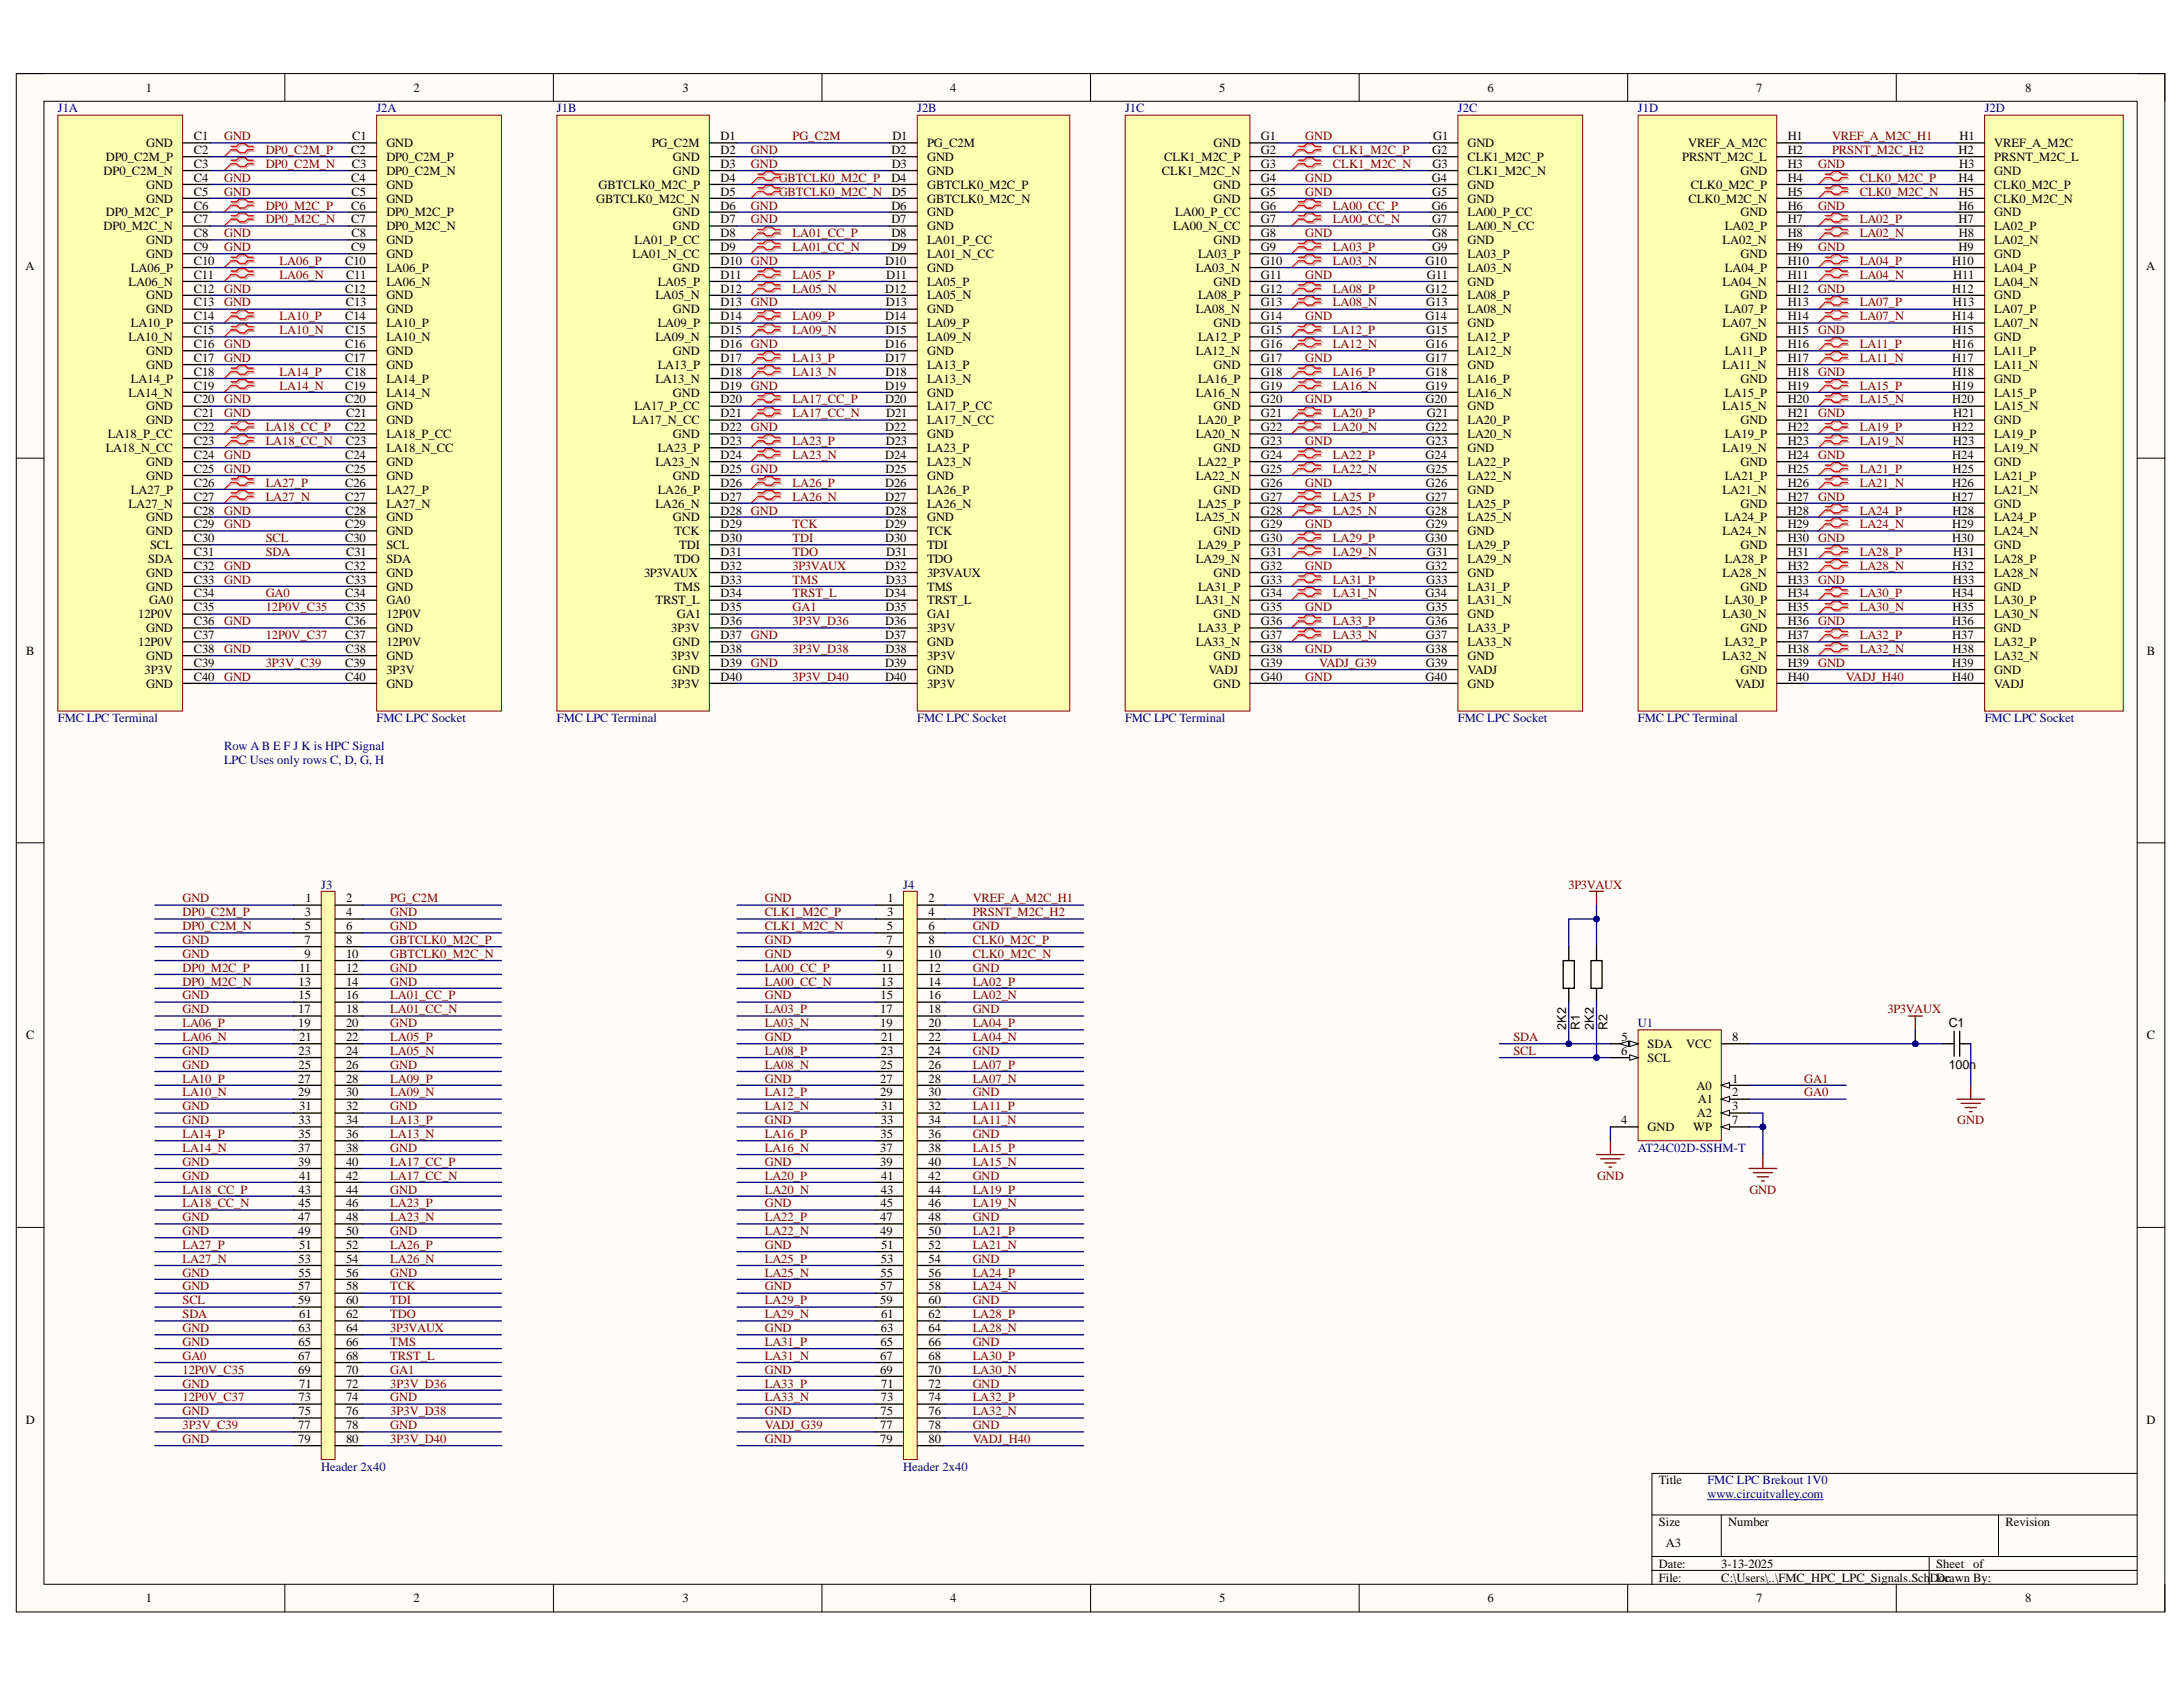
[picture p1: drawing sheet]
<svg xmlns="http://www.w3.org/2000/svg" width="279mm" height="216mm" viewBox="0 0 279 216" stroke-linecap="round" stroke-linejoin="round" font-family="sans-serif">
<defs><g id="words">
<g font-size="1.6">
<text x="18.7" y="11.7">1</text>
<text x="52.9" y="11.7">2</text>
<text x="87.4" y="11.7">3</text>
<text x="121.6" y="11.7">4</text>
<text x="156.1" y="11.7">5</text>
<text x="190.4" y="11.7">6</text>
<text x="224.8" y="11.7">7</text>
<text x="259.2" y="11.7">8</text>
<text x="24.8" y="17.9">C1</text>
<text x="45.1" y="17.9">C1</text>
<text x="92.2" y="17.9">D1</text>
<text x="114.2" y="17.9">D1</text>
<text x="161.4" y="17.9">G1</text>
<text x="183.4" y="17.9">G1</text>
<text x="228.8" y="17.9">H1</text>
<text x="250.8" y="17.9">H1</text>
<text x="13.2" y="22.4">DP0_C2M_N</text>
<text x="13.5" y="20.6">DP0_C2M_P</text>
<text x="18.7" y="18.8">GND</text>
<text x="24.8" y="19.7">C2</text>
<text x="24.8" y="21.5">C3</text>
<text x="24.8" y="23.3">C4</text>
<text x="45" y="19.7">C2</text>
<text x="45" y="23.3">C4</text>
<text x="45.1" y="21.5">C3</text>
<text x="49.5" y="18.8">GND</text>
<text x="49.5" y="20.6">DP0_C2M_P</text>
<text x="49.5" y="22.4">DP0_C2M_N</text>
<text x="83.4" y="18.8">PG_C2M</text>
<text x="86.1" y="20.6">GND</text>
<text x="86.1" y="22.4">GND</text>
<text x="92.2" y="19.7">D2</text>
<text x="92.2" y="21.5">D3</text>
<text x="92.2" y="23.3">D4</text>
<text x="114.1" y="19.7">D2</text>
<text x="114.1" y="23.3">D4</text>
<text x="114.1" y="21.5">D3</text>
<text x="118.7" y="18.8">PG_C2M</text>
<text x="118.7" y="20.6">GND</text>
<text x="118.7" y="22.4">GND</text>
<text x="148.7" y="22.4">CLK1_M2C_N</text>
<text x="149" y="20.6">CLK1_M2C_P</text>
<text x="155.3" y="18.8">GND</text>
<text x="161.4" y="19.7">G2</text>
<text x="161.4" y="21.5">G3</text>
<text x="161.4" y="23.3">G4</text>
<text x="183.2" y="23.3">G4</text>
<text x="183.3" y="19.7">G2</text>
<text x="183.3" y="21.5">G3</text>
<text x="187.8" y="18.8">GND</text>
<text x="187.8" y="20.6">CLK1_M2C_P</text>
<text x="187.8" y="22.4">CLK1_M2C_N</text>
<text x="215.3" y="20.6">PRSNT_M2C_L</text>
<text x="216.1" y="18.8">VREF_A_M2C</text>
<text x="222.8" y="22.4">GND</text>
<text x="228.8" y="19.7">H2</text>
<text x="228.8" y="21.5">H3</text>
<text x="228.8" y="23.3">H4</text>
<text x="250.7" y="19.7">H2</text>
<text x="250.7" y="23.3">H4</text>
<text x="250.8" y="21.5">H3</text>
<text x="255.2" y="18.8">VREF_A_M2C</text>
<text x="255.2" y="20.6">PRSNT_M2C_L</text>
<text x="255.2" y="22.4">GND</text>
<text x="13.2" y="29.5">DP0_M2C_N</text>
<text x="13.5" y="27.7">DP0_M2C_P</text>
<text x="18.7" y="24.1">GND</text>
<text x="18.7" y="25.9">GND</text>
<text x="24.8" y="25">C5</text>
<text x="24.8" y="26.8">C6</text>
<text x="24.8" y="28.6">C7</text>
<text x="45" y="26.8">C6</text>
<text x="45" y="28.6">C7</text>
<text x="45" y="25">C5</text>
<text x="49.5" y="24.1">GND</text>
<text x="49.5" y="25.9">GND</text>
<text x="49.5" y="27.7">DP0_M2C_P</text>
<text x="49.5" y="29.5">DP0_M2C_N</text>
<text x="76.3" y="25.9">GBTCLK0_M2C_N</text>
<text x="76.6" y="24.1">GBTCLK0_M2C_P</text>
<text x="86.1" y="27.7">GND</text>
<text x="86.1" y="29.5">GND</text>
<text x="92.2" y="25">D5</text>
<text x="92.2" y="26.8">D6</text>
<text x="92.2" y="28.6">D7</text>
<text x="114.1" y="26.8">D6</text>
<text x="114.1" y="28.6">D7</text>
<text x="114.1" y="25">D5</text>
<text x="118.7" y="24.1">GBTCLK0_M2C_P</text>
<text x="118.7" y="25.9">GBTCLK0_M2C_N</text>
<text x="118.7" y="27.7">GND</text>
<text x="118.7" y="29.5">GND</text>
<text x="150.2" y="29.5">LA00_N_CC</text>
<text x="150.4" y="27.7">LA00_P_CC</text>
<text x="155.3" y="24.1">GND</text>
<text x="155.3" y="25.9">GND</text>
<text x="161.4" y="25">G5</text>
<text x="161.4" y="26.8">G6</text>
<text x="161.4" y="28.6">G7</text>
<text x="183.2" y="26.8">G6</text>
<text x="183.3" y="25">G5</text>
<text x="183.3" y="28.6">G7</text>
<text x="187.8" y="24.1">GND</text>
<text x="187.8" y="25.9">GND</text>
<text x="187.8" y="27.7">LA00_P_CC</text>
<text x="187.8" y="29.5">LA00_N_CC</text>
<text x="216.1" y="25.9">CLK0_M2C_N</text>
<text x="216.4" y="24.1">CLK0_M2C_P</text>
<text x="220.8" y="29.5">LA02_P</text>
<text x="222.8" y="27.7">GND</text>
<text x="228.8" y="25">H5</text>
<text x="228.8" y="26.8">H6</text>
<text x="228.8" y="28.6">H7</text>
<text x="250.7" y="26.8">H6</text>
<text x="250.7" y="28.6">H7</text>
<text x="250.7" y="25">H5</text>
<text x="255.2" y="24.1">CLK0_M2C_P</text>
<text x="255.2" y="25.9">CLK0_M2C_N</text>
<text x="255.2" y="27.7">GND</text>
<text x="255.2" y="29.5">LA02_P</text>
<text x="3.3" y="34.6">A</text>
<text x="16.8" y="34.8">LA06_P</text>
<text x="18.7" y="31.3">GND</text>
<text x="18.7" y="33">GND</text>
<text x="24.8" y="30.4">C8</text>
<text x="24.8" y="32.1">C9</text>
<text x="24.8" y="33.9">C10</text>
<text x="24.8" y="35.7">C11</text>
<text x="44.2" y="33.9">C10</text>
<text x="44.3" y="35.7">C11</text>
<text x="45" y="32.1">C9</text>
<text x="45" y="30.4">C8</text>
<text x="49.5" y="31.3">GND</text>
<text x="49.5" y="33">GND</text>
<text x="49.5" y="34.8">LA06_P</text>
<text x="81" y="33">LA01_N_CC</text>
<text x="81.2" y="31.3">LA01_P_CC</text>
<text x="86.1" y="34.8">GND</text>
<text x="92.2" y="30.4">D8</text>
<text x="92.2" y="32.1">D9</text>
<text x="92.2" y="33.9">D10</text>
<text x="92.2" y="35.7">D11</text>
<text x="113.3" y="33.9">D10</text>
<text x="113.4" y="35.7">D11</text>
<text x="114.1" y="30.4">D8</text>
<text x="114.1" y="32.1">D9</text>
<text x="118.7" y="31.3">LA01_P_CC</text>
<text x="118.7" y="33">LA01_N_CC</text>
<text x="118.7" y="34.8">GND</text>
<text x="153" y="34.8">LA03_N</text>
<text x="153.3" y="33">LA03_P</text>
<text x="155.3" y="31.3">GND</text>
<text x="161.4" y="30.4">G8</text>
<text x="161.4" y="32.1">G9</text>
<text x="161.4" y="33.9">G10</text>
<text x="161.4" y="35.7">G11</text>
<text x="182.4" y="33.9">G10</text>
<text x="182.6" y="35.7">G11</text>
<text x="183.3" y="30.4">G8</text>
<text x="183.3" y="32.1">G9</text>
<text x="187.8" y="31.3">GND</text>
<text x="187.8" y="33">LA03_P</text>
<text x="187.8" y="34.8">LA03_N</text>
<text x="220.5" y="31.3">LA02_N</text>
<text x="220.8" y="34.8">LA04_P</text>
<text x="222.8" y="33">GND</text>
<text x="228.8" y="30.4">H8</text>
<text x="228.8" y="32.1">H9</text>
<text x="228.8" y="33.9">H10</text>
<text x="228.8" y="35.7">H11</text>
<text x="249.9" y="33.9">H10</text>
<text x="250" y="35.7">H11</text>
<text x="250.7" y="32.1">H9</text>
<text x="250.7" y="30.4">H8</text>
<text x="255.2" y="31.3">LA02_N</text>
<text x="255.2" y="33">GND</text>
<text x="255.2" y="34.8">LA04_P</text>
<text x="274.7" y="34.6">A</text>
<text x="16.5" y="36.6">LA06_N</text>
<text x="16.8" y="41.9">LA10_P</text>
<text x="18.7" y="38.3">GND</text>
<text x="18.7" y="40.1">GND</text>
<text x="24.8" y="37.5">C12</text>
<text x="24.8" y="39.2">C13</text>
<text x="24.8" y="41">C14</text>
<text x="44.2" y="37.5">C12</text>
<text x="44.2" y="41">C14</text>
<text x="44.2" y="39.2">C13</text>
<text x="49.5" y="36.6">LA06_N</text>
<text x="49.5" y="38.3">GND</text>
<text x="49.5" y="40.1">GND</text>
<text x="49.5" y="41.9">LA10_P</text>
<text x="83.9" y="38.3">LA05_N</text>
<text x="84.2" y="36.6">LA05_P</text>
<text x="84.2" y="41.9">LA09_P</text>
<text x="86.1" y="40.1">GND</text>
<text x="92.2" y="37.5">D12</text>
<text x="92.2" y="39.2">D13</text>
<text x="92.2" y="41">D14</text>
<text x="113.3" y="37.5">D12</text>
<text x="113.3" y="41">D14</text>
<text x="113.4" y="39.2">D13</text>
<text x="118.7" y="36.6">LA05_P</text>
<text x="118.7" y="38.3">LA05_N</text>
<text x="118.7" y="40.1">GND</text>
<text x="118.7" y="41.9">LA09_P</text>
<text x="153" y="40.1">LA08_N</text>
<text x="153.3" y="38.3">LA08_P</text>
<text x="155.3" y="36.6">GND</text>
<text x="155.3" y="41.9">GND</text>
<text x="161.4" y="37.5">G12</text>
<text x="161.4" y="39.2">G13</text>
<text x="161.4" y="41">G14</text>
<text x="182.4" y="41">G14</text>
<text x="182.5" y="37.5">G12</text>
<text x="182.5" y="39.2">G13</text>
<text x="187.8" y="36.6">GND</text>
<text x="187.8" y="38.3">LA08_P</text>
<text x="187.8" y="40.1">LA08_N</text>
<text x="187.8" y="41.9">GND</text>
<text x="220.5" y="36.6">LA04_N</text>
<text x="220.5" y="41.9">LA07_N</text>
<text x="220.8" y="40.1">LA07_P</text>
<text x="222.8" y="38.3">GND</text>
<text x="228.8" y="37.5">H12</text>
<text x="228.8" y="39.2">H13</text>
<text x="228.8" y="41">H14</text>
<text x="249.9" y="37.5">H12</text>
<text x="249.9" y="41">H14</text>
<text x="250" y="39.2">H13</text>
<text x="255.2" y="36.6">LA04_N</text>
<text x="255.2" y="38.3">GND</text>
<text x="255.2" y="40.1">LA07_P</text>
<text x="255.2" y="41.9">LA07_N</text>
<text x="16.5" y="43.6">LA10_N</text>
<text x="18.7" y="45.4">GND</text>
<text x="18.7" y="47.2">GND</text>
<text x="24.8" y="42.8">C15</text>
<text x="24.8" y="44.5">C16</text>
<text x="24.8" y="46.3">C17</text>
<text x="44.2" y="44.5">C16</text>
<text x="44.2" y="46.3">C17</text>
<text x="44.2" y="42.8">C15</text>
<text x="49.5" y="43.6">LA10_N</text>
<text x="49.5" y="45.4">GND</text>
<text x="49.5" y="47.2">GND</text>
<text x="83.9" y="43.6">LA09_N</text>
<text x="84.2" y="47.2">LA13_P</text>
<text x="86.1" y="45.4">GND</text>
<text x="92.2" y="42.8">D15</text>
<text x="92.2" y="44.5">D16</text>
<text x="92.2" y="46.3">D17</text>
<text x="113.3" y="44.5">D16</text>
<text x="113.3" y="46.3">D17</text>
<text x="113.3" y="42.8">D15</text>
<text x="118.7" y="43.6">LA09_N</text>
<text x="118.7" y="45.4">GND</text>
<text x="118.7" y="47.2">LA13_P</text>
<text x="153" y="45.4">LA12_N</text>
<text x="153.3" y="43.6">LA12_P</text>
<text x="155.3" y="47.2">GND</text>
<text x="161.4" y="42.8">G15</text>
<text x="161.4" y="44.5">G16</text>
<text x="161.4" y="46.3">G17</text>
<text x="182.5" y="44.5">G16</text>
<text x="182.5" y="46.3">G17</text>
<text x="182.5" y="42.8">G15</text>
<text x="187.8" y="43.6">LA12_P</text>
<text x="187.8" y="45.4">LA12_N</text>
<text x="187.8" y="47.2">GND</text>
<text x="220.5" y="47.2">LA11_N</text>
<text x="220.8" y="45.4">LA11_P</text>
<text x="222.8" y="43.6">GND</text>
<text x="228.8" y="42.8">H15</text>
<text x="228.8" y="44.5">H16</text>
<text x="228.8" y="46.3">H17</text>
<text x="249.9" y="44.5">H16</text>
<text x="249.9" y="46.3">H17</text>
<text x="249.9" y="42.8">H15</text>
<text x="255.2" y="43.6">GND</text>
<text x="255.2" y="45.4">LA11_P</text>
<text x="255.2" y="47.2">LA11_N</text>
<text x="16.5" y="50.7">LA14_N</text>
<text x="16.8" y="49">LA14_P</text>
<text x="18.7" y="52.5">GND</text>
<text x="24.8" y="48.1">C18</text>
<text x="24.8" y="49.9">C19</text>
<text x="24.8" y="51.6">C20</text>
<text x="24.8" y="53.4">C21</text>
<text x="44.2" y="49.9">C19</text>
<text x="44.2" y="51.6">C20</text>
<text x="44.2" y="48.1">C18</text>
<text x="44.3" y="53.4">C21</text>
<text x="49.5" y="49">LA14_P</text>
<text x="49.5" y="50.7">LA14_N</text>
<text x="49.5" y="52.5">GND</text>
<text x="81.2" y="52.5">LA17_P_CC</text>
<text x="83.9" y="49">LA13_N</text>
<text x="86.1" y="50.7">GND</text>
<text x="92.2" y="48.1">D18</text>
<text x="92.2" y="49.9">D19</text>
<text x="92.2" y="51.6">D20</text>
<text x="92.2" y="53.4">D21</text>
<text x="113.3" y="49.9">D19</text>
<text x="113.3" y="51.6">D20</text>
<text x="113.3" y="48.1">D18</text>
<text x="113.4" y="53.4">D21</text>
<text x="118.7" y="49">LA13_N</text>
<text x="118.7" y="50.7">GND</text>
<text x="118.7" y="52.5">LA17_P_CC</text>
<text x="153" y="50.7">LA16_N</text>
<text x="153.3" y="49">LA16_P</text>
<text x="155.3" y="52.5">GND</text>
<text x="161.4" y="48.1">G18</text>
<text x="161.4" y="49.9">G19</text>
<text x="161.4" y="51.6">G20</text>
<text x="161.4" y="53.4">G21</text>
<text x="182.4" y="51.6">G20</text>
<text x="182.5" y="48.1">G18</text>
<text x="182.5" y="49.9">G19</text>
<text x="182.6" y="53.4">G21</text>
<text x="187.8" y="49">LA16_P</text>
<text x="187.8" y="50.7">LA16_N</text>
<text x="187.8" y="52.5">GND</text>
<text x="220.5" y="52.5">LA15_N</text>
<text x="220.8" y="50.7">LA15_P</text>
<text x="222.8" y="49">GND</text>
<text x="228.8" y="48.1">H18</text>
<text x="228.8" y="49.9">H19</text>
<text x="228.8" y="51.6">H20</text>
<text x="228.8" y="53.4">H21</text>
<text x="249.9" y="49.9">H19</text>
<text x="249.9" y="51.6">H20</text>
<text x="249.9" y="48.1">H18</text>
<text x="250" y="53.4">H21</text>
<text x="255.2" y="49">GND</text>
<text x="255.2" y="50.7">LA15_P</text>
<text x="255.2" y="52.5">LA15_N</text>
<text x="13.5" y="57.9">LA18_N_CC</text>
<text x="13.8" y="56.1">LA18_P_CC</text>
<text x="18.7" y="54.3">GND</text>
<text x="18.7" y="59.6">GND</text>
<text x="24.8" y="55.2">C22</text>
<text x="24.8" y="57">C23</text>
<text x="24.8" y="58.7">C24</text>
<text x="44.2" y="55.2">C22</text>
<text x="44.2" y="58.7">C24</text>
<text x="44.2" y="57">C23</text>
<text x="49.5" y="54.3">GND</text>
<text x="49.5" y="56.1">LA18_P_CC</text>
<text x="49.5" y="57.9">LA18_N_CC</text>
<text x="49.5" y="59.6">GND</text>
<text x="81" y="54.3">LA17_N_CC</text>
<text x="83.9" y="59.6">LA23_N</text>
<text x="84.2" y="57.9">LA23_P</text>
<text x="86.1" y="56.1">GND</text>
<text x="92.2" y="55.2">D22</text>
<text x="92.2" y="57">D23</text>
<text x="92.2" y="58.7">D24</text>
<text x="113.3" y="55.2">D22</text>
<text x="113.3" y="58.7">D24</text>
<text x="113.4" y="57">D23</text>
<text x="118.7" y="54.3">LA17_N_CC</text>
<text x="118.7" y="56.1">GND</text>
<text x="118.7" y="57.9">LA23_P</text>
<text x="118.7" y="59.6">LA23_N</text>
<text x="153" y="56.1">LA20_N</text>
<text x="153.3" y="54.3">LA20_P</text>
<text x="153.3" y="59.6">LA22_P</text>
<text x="155.3" y="57.9">GND</text>
<text x="161.4" y="55.2">G22</text>
<text x="161.4" y="57">G23</text>
<text x="161.4" y="58.7">G24</text>
<text x="182.4" y="58.7">G24</text>
<text x="182.5" y="55.2">G22</text>
<text x="182.5" y="57">G23</text>
<text x="187.8" y="54.3">LA20_P</text>
<text x="187.8" y="56.1">LA20_N</text>
<text x="187.8" y="57.9">GND</text>
<text x="187.8" y="59.6">LA22_P</text>
<text x="220.5" y="57.9">LA19_N</text>
<text x="220.8" y="56.1">LA19_P</text>
<text x="222.8" y="54.3">GND</text>
<text x="222.8" y="59.6">GND</text>
<text x="228.8" y="55.2">H22</text>
<text x="228.8" y="57">H23</text>
<text x="228.8" y="58.7">H24</text>
<text x="249.9" y="55.2">H22</text>
<text x="249.9" y="58.7">H24</text>
<text x="250" y="57">H23</text>
<text x="255.2" y="54.3">GND</text>
<text x="255.2" y="56.1">LA19_P</text>
<text x="255.2" y="57.9">LA19_N</text>
<text x="255.2" y="59.6">GND</text>
<text x="16.5" y="65">LA27_N</text>
<text x="16.8" y="63.2">LA27_P</text>
<text x="18.7" y="61.4">GND</text>
<text x="24.8" y="60.5">C25</text>
<text x="24.8" y="62.3">C26</text>
<text x="24.8" y="64.1">C27</text>
<text x="24.8" y="65.8">C28</text>
<text x="44.2" y="62.3">C26</text>
<text x="44.2" y="64.1">C27</text>
<text x="44.2" y="60.5">C25</text>
<text x="44.2" y="65.8">C28</text>
<text x="49.5" y="61.4">GND</text>
<text x="49.5" y="63.2">LA27_P</text>
<text x="49.5" y="65">LA27_N</text>
<text x="83.9" y="65">LA26_N</text>
<text x="84.2" y="63.2">LA26_P</text>
<text x="86.1" y="61.4">GND</text>
<text x="92.2" y="60.5">D25</text>
<text x="92.2" y="62.3">D26</text>
<text x="92.2" y="64.1">D27</text>
<text x="92.2" y="65.8">D28</text>
<text x="113.3" y="62.3">D26</text>
<text x="113.3" y="64.1">D27</text>
<text x="113.3" y="60.5">D25</text>
<text x="113.3" y="65.8">D28</text>
<text x="118.7" y="61.4">GND</text>
<text x="118.7" y="63.2">LA26_P</text>
<text x="118.7" y="65">LA26_N</text>
<text x="153" y="61.4">LA22_N</text>
<text x="153.3" y="65">LA25_P</text>
<text x="155.3" y="63.2">GND</text>
<text x="161.4" y="60.5">G25</text>
<text x="161.4" y="62.3">G26</text>
<text x="161.4" y="64.1">G27</text>
<text x="161.4" y="65.8">G28</text>
<text x="182.5" y="62.3">G26</text>
<text x="182.5" y="64.1">G27</text>
<text x="182.5" y="65.8">G28</text>
<text x="182.5" y="60.5">G25</text>
<text x="187.8" y="61.4">LA22_N</text>
<text x="187.8" y="63.2">GND</text>
<text x="187.8" y="65">LA25_P</text>
<text x="220.5" y="63.2">LA21_N</text>
<text x="220.8" y="61.4">LA21_P</text>
<text x="222.8" y="65">GND</text>
<text x="228.8" y="60.5">H25</text>
<text x="228.8" y="62.3">H26</text>
<text x="228.8" y="64.1">H27</text>
<text x="228.8" y="65.8">H28</text>
<text x="249.9" y="62.3">H26</text>
<text x="249.9" y="64.1">H27</text>
<text x="249.9" y="60.5">H25</text>
<text x="249.9" y="65.8">H28</text>
<text x="255.2" y="61.4">LA21_P</text>
<text x="255.2" y="63.2">LA21_N</text>
<text x="255.2" y="65">GND</text>
<text x="18.7" y="66.7">GND</text>
<text x="18.7" y="68.5">GND</text>
<text x="19.2" y="70.2">SCL</text>
<text x="24.8" y="67.6">C29</text>
<text x="24.8" y="69.4">C30</text>
<text x="24.8" y="71.1">C31</text>
<text x="44.2" y="67.6">C29</text>
<text x="44.2" y="69.4">C30</text>
<text x="44.3" y="71.1">C31</text>
<text x="49.5" y="66.7">GND</text>
<text x="49.5" y="68.5">GND</text>
<text x="49.5" y="70.2">SCL</text>
<text x="86.1" y="66.7">GND</text>
<text x="86.3" y="68.5">TCK</text>
<text x="86.9" y="70.2">TDI</text>
<text x="92.2" y="67.6">D29</text>
<text x="92.2" y="69.4">D30</text>
<text x="92.2" y="71.1">D31</text>
<text x="113.3" y="67.6">D29</text>
<text x="113.3" y="69.4">D30</text>
<text x="113.4" y="71.1">D31</text>
<text x="118.7" y="66.7">GND</text>
<text x="118.7" y="68.5">TCK</text>
<text x="118.7" y="70.2">TDI</text>
<text x="153" y="66.7">LA25_N</text>
<text x="153.3" y="70.2">LA29_P</text>
<text x="155.3" y="68.5">GND</text>
<text x="161.4" y="67.6">G29</text>
<text x="161.4" y="69.4">G30</text>
<text x="161.4" y="71.1">G31</text>
<text x="182.4" y="69.4">G30</text>
<text x="182.5" y="67.6">G29</text>
<text x="182.6" y="71.1">G31</text>
<text x="187.8" y="66.7">LA25_N</text>
<text x="187.8" y="68.5">GND</text>
<text x="187.8" y="70.2">LA29_P</text>
<text x="220.5" y="68.5">LA24_N</text>
<text x="220.8" y="66.7">LA24_P</text>
<text x="222.8" y="70.2">GND</text>
<text x="228.8" y="67.6">H29</text>
<text x="228.8" y="69.4">H30</text>
<text x="228.8" y="71.1">H31</text>
<text x="249.9" y="67.6">H29</text>
<text x="249.9" y="69.4">H30</text>
<text x="250" y="71.1">H31</text>
<text x="255.2" y="66.7">LA24_P</text>
<text x="255.2" y="68.5">LA24_N</text>
<text x="255.2" y="70.2">GND</text>
<text x="18.7" y="73.8">GND</text>
<text x="18.7" y="75.6">GND</text>
<text x="19" y="72">SDA</text>
<text x="19.1" y="77.4">GA0</text>
<text x="24.8" y="72.9">C32</text>
<text x="24.8" y="74.7">C33</text>
<text x="24.8" y="76.5">C34</text>
<text x="44.2" y="72.9">C32</text>
<text x="44.2" y="76.5">C34</text>
<text x="44.2" y="74.7">C33</text>
<text x="49.5" y="72">SDA</text>
<text x="49.5" y="73.8">GND</text>
<text x="49.5" y="75.6">GND</text>
<text x="49.5" y="77.4">GA0</text>
<text x="82.4" y="73.8">3P3VAUX</text>
<text x="83.9" y="77.4">TRST_L</text>
<text x="86.3" y="72">TDO</text>
<text x="86.3" y="75.6">TMS</text>
<text x="92.2" y="72.9">D32</text>
<text x="92.2" y="74.7">D33</text>
<text x="92.2" y="76.5">D34</text>
<text x="113.3" y="72.9">D32</text>
<text x="113.3" y="76.5">D34</text>
<text x="113.4" y="74.7">D33</text>
<text x="118.7" y="72">TDO</text>
<text x="118.7" y="73.8">3P3VAUX</text>
<text x="118.7" y="75.6">TMS</text>
<text x="118.7" y="77.4">TRST_L</text>
<text x="153" y="72">LA29_N</text>
<text x="153" y="77.4">LA31_N</text>
<text x="153.3" y="75.6">LA31_P</text>
<text x="155.3" y="73.8">GND</text>
<text x="161.4" y="72.9">G32</text>
<text x="161.4" y="74.7">G33</text>
<text x="161.4" y="76.5">G34</text>
<text x="182.4" y="76.5">G34</text>
<text x="182.5" y="72.9">G32</text>
<text x="182.5" y="74.7">G33</text>
<text x="187.8" y="72">LA29_N</text>
<text x="187.8" y="73.8">GND</text>
<text x="187.8" y="75.6">LA31_P</text>
<text x="187.8" y="77.4">LA31_N</text>
<text x="220.5" y="73.8">LA28_N</text>
<text x="220.8" y="72">LA28_P</text>
<text x="220.8" y="77.4">LA30_P</text>
<text x="222.8" y="75.6">GND</text>
<text x="228.8" y="72.9">H32</text>
<text x="228.8" y="74.7">H33</text>
<text x="228.8" y="76.5">H34</text>
<text x="249.9" y="72.9">H32</text>
<text x="249.9" y="76.5">H34</text>
<text x="250" y="74.7">H33</text>
<text x="255.2" y="72">LA28_P</text>
<text x="255.2" y="73.8">LA28_N</text>
<text x="255.2" y="75.6">GND</text>
<text x="255.2" y="77.4">LA30_P</text>
<text x="3.3" y="83.8">B</text>
<text x="17.7" y="79.1">12P0V</text>
<text x="17.7" y="82.7">12P0V</text>
<text x="18.7" y="80.9">GND</text>
<text x="24.8" y="78.2">C35</text>
<text x="24.8" y="80">C36</text>
<text x="24.8" y="81.8">C37</text>
<text x="24.8" y="83.6">C38</text>
<text x="44.2" y="80">C36</text>
<text x="44.2" y="81.8">C37</text>
<text x="44.2" y="78.2">C35</text>
<text x="44.2" y="83.6">C38</text>
<text x="49.5" y="79.1">12P0V</text>
<text x="49.5" y="80.9">GND</text>
<text x="49.5" y="82.7">12P0V</text>
<text x="85.9" y="80.9">3P3V</text>
<text x="86.1" y="82.7">GND</text>
<text x="86.6" y="79.1">GA1</text>
<text x="92.2" y="78.2">D35</text>
<text x="92.2" y="80">D36</text>
<text x="92.2" y="81.8">D37</text>
<text x="92.2" y="83.6">D38</text>
<text x="113.3" y="80">D36</text>
<text x="113.3" y="81.8">D37</text>
<text x="113.3" y="78.2">D35</text>
<text x="113.3" y="83.6">D38</text>
<text x="118.7" y="79.1">GA1</text>
<text x="118.7" y="80.9">3P3V</text>
<text x="118.7" y="82.7">GND</text>
<text x="153" y="82.7">LA33_N</text>
<text x="153.3" y="80.9">LA33_P</text>
<text x="155.3" y="79.1">GND</text>
<text x="161.4" y="78.2">G35</text>
<text x="161.4" y="80">G36</text>
<text x="161.4" y="81.8">G37</text>
<text x="161.4" y="83.6">G38</text>
<text x="182.5" y="80">G36</text>
<text x="182.5" y="81.8">G37</text>
<text x="182.5" y="83.6">G38</text>
<text x="182.5" y="78.2">G35</text>
<text x="187.8" y="79.1">GND</text>
<text x="187.8" y="80.9">LA33_P</text>
<text x="187.8" y="82.7">LA33_N</text>
<text x="220.5" y="79.1">LA30_N</text>
<text x="220.8" y="82.7">LA32_P</text>
<text x="222.8" y="80.9">GND</text>
<text x="228.8" y="78.2">H35</text>
<text x="228.8" y="80">H36</text>
<text x="228.8" y="81.8">H37</text>
<text x="228.8" y="83.6">H38</text>
<text x="249.9" y="80">H36</text>
<text x="249.9" y="81.8">H37</text>
<text x="249.9" y="78.2">H35</text>
<text x="249.9" y="83.6">H38</text>
<text x="255.2" y="79.1">LA30_N</text>
<text x="255.2" y="80.9">GND</text>
<text x="255.2" y="82.7">LA32_P</text>
<text x="274.8" y="83.8">B</text>
<text x="18.5" y="86.2">3P3V</text>
<text x="18.7" y="84.5">GND</text>
<text x="18.7" y="88">GND</text>
<text x="24.8" y="85.3">C39</text>
<text x="24.8" y="87.1">C40</text>
<text x="44.2" y="85.3">C39</text>
<text x="44.2" y="87.1">C40</text>
<text x="49.5" y="84.5">GND</text>
<text x="49.5" y="86.2">3P3V</text>
<text x="49.5" y="88">GND</text>
<text x="85.9" y="84.5">3P3V</text>
<text x="85.9" y="88">3P3V</text>
<text x="86.1" y="86.2">GND</text>
<text x="92.2" y="85.3">D39</text>
<text x="92.2" y="87.1">D40</text>
<text x="113.3" y="85.3">D39</text>
<text x="113.3" y="87.1">D40</text>
<text x="118.7" y="84.5">3P3V</text>
<text x="118.7" y="86.2">GND</text>
<text x="118.7" y="88">3P3V</text>
<text x="154.7" y="86.2">VADJ</text>
<text x="155.3" y="84.5">GND</text>
<text x="155.3" y="88">GND</text>
<text x="161.4" y="85.3">G39</text>
<text x="161.4" y="87.1">G40</text>
<text x="182.4" y="87.1">G40</text>
<text x="182.5" y="85.3">G39</text>
<text x="187.8" y="84.5">GND</text>
<text x="187.8" y="86.2">VADJ</text>
<text x="187.8" y="88">GND</text>
<text x="220.5" y="84.5">LA32_N</text>
<text x="222.1" y="88">VADJ</text>
<text x="222.8" y="86.2">GND</text>
<text x="228.8" y="85.3">H39</text>
<text x="228.8" y="87.1">H40</text>
<text x="249.9" y="85.3">H39</text>
<text x="249.9" y="87.1">H40</text>
<text x="255.2" y="84.5">LA32_N</text>
<text x="255.2" y="86.2">GND</text>
<text x="255.2" y="88">VADJ</text>
<text x="39" y="117.3">3</text>
<text x="39" y="119">5</text>
<text x="39.1" y="115.5">1</text>
<text x="44.3" y="115.5">2</text>
<text x="44.3" y="117.3">4</text>
<text x="44.3" y="119">6</text>
<text x="113.5" y="119">5</text>
<text x="113.5" y="117.3">3</text>
<text x="113.6" y="115.5">1</text>
<text x="118.8" y="115.5">2</text>
<text x="118.8" y="117.3">4</text>
<text x="118.8" y="119">6</text>
<text x="38.3" y="124.4">11</text>
<text x="39" y="120.8">7</text>
<text x="39" y="122.6">9</text>
<text x="44.3" y="120.8">8</text>
<text x="44.3" y="122.6">10</text>
<text x="44.3" y="124.4">12</text>
<text x="112.8" y="124.4">11</text>
<text x="113.5" y="120.8">7</text>
<text x="113.5" y="122.6">9</text>
<text x="118.8" y="120.8">8</text>
<text x="118.8" y="122.6">10</text>
<text x="118.8" y="124.4">12</text>
<text x="38.2" y="129.7">17</text>
<text x="38.2" y="131.4">19</text>
<text x="38.2" y="126.2">13</text>
<text x="38.2" y="127.9">15</text>
<text x="44.3" y="126.2">14</text>
<text x="44.3" y="127.9">16</text>
<text x="44.3" y="129.7">18</text>
<text x="44.3" y="131.4">20</text>
<text x="112.6" y="129.7">17</text>
<text x="112.6" y="131.4">19</text>
<text x="112.7" y="127.9">15</text>
<text x="112.7" y="126.2">13</text>
<text x="118.8" y="126.2">14</text>
<text x="118.8" y="127.9">16</text>
<text x="118.8" y="129.7">18</text>
<text x="118.8" y="131.4">20</text>
<text x="200.5" y="131.8" transform="rotate(-90 200.5 131.8)">2K2</text>
<text x="202.2" y="131.8" transform="rotate(-90 202.2 131.8)">R1</text>
<text x="204" y="131.8" transform="rotate(-90 204 131.8)">2K2</text>
<text x="205.8" y="131.8" transform="rotate(-90 205.8 131.8)">R2</text>
<text x="249.4" y="131.5">C1</text>
<text x="3.3" y="133">C</text>
<text x="38.2" y="135">23</text>
<text x="38.2" y="136.8">25</text>
<text x="38.3" y="133.2">21</text>
<text x="44.3" y="133.2">22</text>
<text x="44.3" y="135">24</text>
<text x="44.3" y="136.8">26</text>
<text x="112.7" y="136.8">25</text>
<text x="112.7" y="135">23</text>
<text x="112.8" y="133.2">21</text>
<text x="118.8" y="133.2">22</text>
<text x="118.8" y="135">24</text>
<text x="118.8" y="136.8">26</text>
<text x="207.5" y="135">6</text>
<text x="207.5" y="133.2">5</text>
<text x="210.9" y="134.1">SDA</text>
<text x="210.9" y="135.9">SCL</text>
<text x="215.8" y="134.1">VCC</text>
<text x="221.7" y="133.2">8</text>
<text x="249.4" y="136.8">100n</text>
<text x="274.8" y="133">C</text>
<text x="38.2" y="138.5">27</text>
<text x="38.2" y="140.3">29</text>
<text x="38.2" y="143.9">33</text>
<text x="38.3" y="142.1">31</text>
<text x="44.3" y="138.5">28</text>
<text x="44.3" y="140.3">30</text>
<text x="44.3" y="142.1">32</text>
<text x="44.3" y="143.9">34</text>
<text x="112.6" y="138.5">27</text>
<text x="112.6" y="140.3">29</text>
<text x="112.7" y="143.9">33</text>
<text x="112.8" y="142.1">31</text>
<text x="118.8" y="138.5">28</text>
<text x="118.8" y="140.3">30</text>
<text x="118.8" y="142.1">32</text>
<text x="118.8" y="143.9">34</text>
<text x="207.5" y="143.9">4</text>
<text x="217.1" y="139.4">A0</text>
<text x="217.2" y="143">A2</text>
<text x="217.3" y="141.2">A1</text>
<text x="221.7" y="142.1">3</text>
<text x="221.7" y="143.9">7</text>
<text x="221.7" y="140.3">2</text>
<text x="221.7" y="138.5">1</text>
<text x="38.2" y="147.4">37</text>
<text x="38.2" y="149.2">39</text>
<text x="38.2" y="145.6">35</text>
<text x="44.3" y="145.6">36</text>
<text x="44.3" y="147.4">38</text>
<text x="44.3" y="149.2">40</text>
<text x="112.6" y="147.4">37</text>
<text x="112.6" y="149.2">39</text>
<text x="112.7" y="145.6">35</text>
<text x="118.8" y="145.6">36</text>
<text x="118.8" y="147.4">38</text>
<text x="118.8" y="149.2">40</text>
<text x="210.9" y="144.8">GND</text>
<text x="216.7" y="144.8">WP</text>
<text x="38.2" y="152.8">43</text>
<text x="38.2" y="154.5">45</text>
<text x="38.3" y="151">41</text>
<text x="44.3" y="151">42</text>
<text x="44.3" y="152.8">44</text>
<text x="44.3" y="154.5">46</text>
<text x="112.7" y="154.5">45</text>
<text x="112.7" y="152.8">43</text>
<text x="112.8" y="151">41</text>
<text x="118.8" y="151">42</text>
<text x="118.8" y="152.8">44</text>
<text x="118.8" y="154.5">46</text>
<text x="38.2" y="156.3">47</text>
<text x="38.2" y="158">49</text>
<text x="38.2" y="161.6">53</text>
<text x="38.3" y="159.8">51</text>
<text x="44.3" y="156.3">48</text>
<text x="44.3" y="158">50</text>
<text x="44.3" y="159.8">52</text>
<text x="44.3" y="161.6">54</text>
<text x="112.6" y="156.3">47</text>
<text x="112.6" y="158">49</text>
<text x="112.7" y="161.6">53</text>
<text x="112.8" y="159.8">51</text>
<text x="118.8" y="156.3">48</text>
<text x="118.8" y="158">50</text>
<text x="118.8" y="159.8">52</text>
<text x="118.8" y="161.6">54</text>
<text x="38.2" y="165.1">57</text>
<text x="38.2" y="166.9">59</text>
<text x="38.2" y="163.4">55</text>
<text x="44.3" y="163.4">56</text>
<text x="44.3" y="165.1">58</text>
<text x="44.3" y="166.9">60</text>
<text x="112.6" y="165.1">57</text>
<text x="112.6" y="166.9">59</text>
<text x="112.7" y="163.4">55</text>
<text x="118.8" y="163.4">56</text>
<text x="118.8" y="165.1">58</text>
<text x="118.8" y="166.9">60</text>
<text x="38.2" y="170.5">63</text>
<text x="38.2" y="172.3">65</text>
<text x="38.3" y="168.7">61</text>
<text x="44.3" y="168.7">62</text>
<text x="44.3" y="170.5">64</text>
<text x="44.3" y="172.3">66</text>
<text x="112.7" y="172.3">65</text>
<text x="112.7" y="170.5">63</text>
<text x="112.8" y="168.7">61</text>
<text x="118.8" y="168.7">62</text>
<text x="118.8" y="170.5">64</text>
<text x="118.8" y="172.3">66</text>
<text x="38.2" y="174">67</text>
<text x="38.2" y="175.8">69</text>
<text x="38.2" y="179.4">73</text>
<text x="38.3" y="177.6">71</text>
<text x="44.3" y="174">68</text>
<text x="44.3" y="175.8">70</text>
<text x="44.3" y="177.6">72</text>
<text x="44.3" y="179.4">74</text>
<text x="112.6" y="174">67</text>
<text x="112.6" y="175.8">69</text>
<text x="112.7" y="179.4">73</text>
<text x="112.8" y="177.6">71</text>
<text x="118.8" y="174">68</text>
<text x="118.8" y="175.8">70</text>
<text x="118.8" y="177.6">72</text>
<text x="118.8" y="179.4">74</text>
<text x="3.3" y="182.2">D</text>
<text x="38.2" y="182.9">77</text>
<text x="38.2" y="184.7">79</text>
<text x="38.2" y="181.1">75</text>
<text x="44.3" y="181.1">76</text>
<text x="44.3" y="182.9">78</text>
<text x="44.3" y="184.7">80</text>
<text x="112.6" y="182.9">77</text>
<text x="112.6" y="184.7">79</text>
<text x="112.7" y="181.1">75</text>
<text x="118.8" y="181.1">76</text>
<text x="118.8" y="182.9">78</text>
<text x="118.8" y="184.7">80</text>
<text x="274.7" y="182.2">D</text>
<text x="212.3" y="190">Title</text>
<text x="212.3" y="195.3">Size</text>
<text x="213.2" y="198">A3</text>
<text x="221.2" y="195.3">Number</text>
<text x="256.7" y="195.3">Revision</text>
<text x="212.3" y="200.6">Date:</text>
<text x="212.3" y="202.4">File:</text>
<text x="220.3" y="200.6">3-13-2025</text>
<text x="220.3" y="202.4">C:\Users\..\FMC_HPC_LPC_Signals.SchDDrawn By:</text>
<text x="247.8" y="200.6">Sheet</text>
<text x="248.2" y="202.4">oc</text>
<text x="252.5" y="200.6">of</text>
<text x="18.7" y="205.1">1</text>
<text x="52.9" y="205.1">2</text>
<text x="87.4" y="205.1">3</text>
<text x="121.6" y="205.1">4</text>
<text x="156.1" y="205.1">5</text>
<text x="190.4" y="205.1">6</text>
<text x="224.8" y="205.1">7</text>
<text x="259.2" y="205.1">8</text>
</g>
<g font-size="1.6" fill="#000080">
<text x="7.4" y="14.4">J1A</text>
<text x="48.2" y="14.4">J2A</text>
<text x="71.3" y="14.4">J1B</text>
<text x="117.4" y="14.4">J2B</text>
<text x="144" y="14.4">J1C</text>
<text x="186.6" y="14.4">J2C</text>
<text x="209.6" y="14.4">J1D</text>
<text x="254" y="14.4">J2D</text>
<text x="7.4" y="92.4">FMC LPC Terminal</text>
<text x="48.2" y="92.4">FMC LPC Socket</text>
<text x="71.3" y="92.4">FMC LPC Terminal</text>
<text x="117.4" y="92.4">FMC LPC Socket</text>
<text x="144" y="92.4">FMC LPC Terminal</text>
<text x="186.6" y="92.4">FMC LPC Socket</text>
<text x="209.6" y="92.4">FMC LPC Terminal</text>
<text x="254" y="92.4">FMC LPC Socket</text>
<text x="28.7" y="96">Row A B E F J K is HPC Signal</text>
<text x="28.7" y="97.7">LPC Uses only rows C, D, G, H</text>
<text x="41.1" y="113.7">J3</text>
<text x="115.6" y="113.7">J4</text>
<text x="209.6" y="131.4">U1</text>
<text x="209.6" y="147.4">AT24C02D-SSHM-T</text>
<text x="41.1" y="188.2">Header 2x40</text>
<text x="115.6" y="188.2">Header 2x40</text>
<text x="218.5" y="190">FMC LPC Brekout 1V0</text>
<text x="218.5" y="191.7">www.circuitvalley.com</text>
</g>
<g font-size="1.6" fill="#800000">
<text x="28.7" y="17.9">GND</text>
<text x="101.4" y="17.9">PG_C2M</text>
<text x="167" y="17.9">GND</text>
<text x="234.5" y="17.9">VREF_A_M2C_H1</text>
<text x="28.7" y="23.3">GND</text>
<text x="34" y="19.7">DP0_C2M_P</text>
<text x="34" y="21.5">DP0_C2M_N</text>
<text x="96.1" y="19.7">GND</text>
<text x="96.1" y="21.5">GND</text>
<text x="99.7" y="23.3">GBTCLK0_M2C_P</text>
<text x="167" y="23.3">GND</text>
<text x="170.6" y="19.7">CLK1_M2C_P</text>
<text x="170.6" y="21.5">CLK1_M2C_N</text>
<text x="232.7" y="21.5">GND</text>
<text x="234.5" y="19.7">PRSNT_M2C_H2</text>
<text x="238" y="23.3">CLK0_M2C_P</text>
<text x="28.7" y="25">GND</text>
<text x="34" y="26.8">DP0_M2C_P</text>
<text x="34" y="28.6">DP0_M2C_N</text>
<text x="96.1" y="26.8">GND</text>
<text x="96.1" y="28.6">GND</text>
<text x="99.7" y="25">GBTCLK0_M2C_N</text>
<text x="167" y="25">GND</text>
<text x="170.6" y="26.8">LA00_CC_P</text>
<text x="170.6" y="28.6">LA00_CC_N</text>
<text x="232.7" y="26.8">GND</text>
<text x="238" y="25">CLK0_M2C_N</text>
<text x="238" y="28.6">LA02_P</text>
<text x="28.7" y="30.4">GND</text>
<text x="28.7" y="32.1">GND</text>
<text x="35.8" y="33.9">LA06_P</text>
<text x="35.8" y="35.7">LA06_N</text>
<text x="96.1" y="33.9">GND</text>
<text x="101.4" y="30.4">LA01_CC_P</text>
<text x="101.4" y="32.1">LA01_CC_N</text>
<text x="101.4" y="35.7">LA05_P</text>
<text x="167" y="30.4">GND</text>
<text x="167" y="35.7">GND</text>
<text x="170.6" y="32.1">LA03_P</text>
<text x="170.6" y="33.9">LA03_N</text>
<text x="232.7" y="32.1">GND</text>
<text x="238" y="30.4">LA02_N</text>
<text x="238" y="33.9">LA04_P</text>
<text x="238" y="35.7">LA04_N</text>
<text x="28.7" y="37.5">GND</text>
<text x="28.7" y="39.2">GND</text>
<text x="35.8" y="41">LA10_P</text>
<text x="96.1" y="39.2">GND</text>
<text x="101.4" y="37.5">LA05_N</text>
<text x="101.4" y="41">LA09_P</text>
<text x="167" y="41">GND</text>
<text x="170.6" y="37.5">LA08_P</text>
<text x="170.6" y="39.2">LA08_N</text>
<text x="232.7" y="37.5">GND</text>
<text x="238" y="39.2">LA07_P</text>
<text x="238" y="41">LA07_N</text>
<text x="28.7" y="44.5">GND</text>
<text x="28.7" y="46.3">GND</text>
<text x="35.8" y="42.8">LA10_N</text>
<text x="96.1" y="44.5">GND</text>
<text x="101.4" y="42.8">LA09_N</text>
<text x="101.4" y="46.3">LA13_P</text>
<text x="167" y="46.3">GND</text>
<text x="170.6" y="42.8">LA12_P</text>
<text x="170.6" y="44.5">LA12_N</text>
<text x="232.7" y="42.8">GND</text>
<text x="238" y="44.5">LA11_P</text>
<text x="238" y="46.3">LA11_N</text>
<text x="28.7" y="51.6">GND</text>
<text x="28.7" y="53.4">GND</text>
<text x="35.8" y="49.9">LA14_N</text>
<text x="35.8" y="48.1">LA14_P</text>
<text x="96.1" y="49.9">GND</text>
<text x="101.4" y="48.1">LA13_N</text>
<text x="101.4" y="51.6">LA17_CC_P</text>
<text x="101.4" y="53.4">LA17_CC_N</text>
<text x="167" y="51.6">GND</text>
<text x="170.6" y="48.1">LA16_P</text>
<text x="170.6" y="49.9">LA16_N</text>
<text x="170.6" y="53.4">LA20_P</text>
<text x="232.7" y="48.1">GND</text>
<text x="232.7" y="53.4">GND</text>
<text x="238" y="49.9">LA15_P</text>
<text x="238" y="51.6">LA15_N</text>
<text x="28.7" y="58.7">GND</text>
<text x="34" y="55.2">LA18_CC_P</text>
<text x="34" y="57">LA18_CC_N</text>
<text x="96.1" y="55.2">GND</text>
<text x="101.4" y="57">LA23_P</text>
<text x="101.4" y="58.7">LA23_N</text>
<text x="167" y="57">GND</text>
<text x="170.6" y="55.2">LA20_N</text>
<text x="170.6" y="58.7">LA22_P</text>
<text x="232.7" y="58.7">GND</text>
<text x="238" y="55.2">LA19_P</text>
<text x="238" y="57">LA19_N</text>
<text x="28.7" y="60.5">GND</text>
<text x="28.7" y="65.8">GND</text>
<text x="34" y="62.3">LA27_P</text>
<text x="34" y="64.1">LA27_N</text>
<text x="96.1" y="60.5">GND</text>
<text x="96.1" y="65.8">GND</text>
<text x="101.4" y="62.3">LA26_P</text>
<text x="101.4" y="64.1">LA26_N</text>
<text x="167" y="62.3">GND</text>
<text x="170.6" y="60.5">LA22_N</text>
<text x="170.6" y="65.8">LA25_N</text>
<text x="170.6" y="64.1">LA25_P</text>
<text x="232.7" y="64.1">GND</text>
<text x="238" y="60.5">LA21_P</text>
<text x="238" y="62.3">LA21_N</text>
<text x="238" y="65.8">LA24_P</text>
<text x="28.7" y="67.6">GND</text>
<text x="34" y="69.4">SCL</text>
<text x="34" y="71.1">SDA</text>
<text x="101.4" y="67.6">TCK</text>
<text x="101.4" y="69.4">TDI</text>
<text x="101.4" y="71.1">TDO</text>
<text x="167" y="67.6">GND</text>
<text x="170.6" y="69.4">LA29_P</text>
<text x="170.6" y="71.1">LA29_N</text>
<text x="232.7" y="69.4">GND</text>
<text x="238" y="67.6">LA24_N</text>
<text x="238" y="71.1">LA28_P</text>
<text x="28.7" y="72.9">GND</text>
<text x="28.7" y="74.7">GND</text>
<text x="34" y="76.5">GA0</text>
<text x="101.4" y="72.9">3P3VAUX</text>
<text x="101.4" y="74.7">TMS</text>
<text x="101.4" y="76.5">TRST_L</text>
<text x="167" y="72.9">GND</text>
<text x="170.6" y="76.5">LA31_N</text>
<text x="170.6" y="74.7">LA31_P</text>
<text x="232.7" y="74.7">GND</text>
<text x="238" y="72.9">LA28_N</text>
<text x="238" y="76.5">LA30_P</text>
<text x="28.7" y="80">GND</text>
<text x="28.7" y="83.6">GND</text>
<text x="34" y="78.2">12P0V_C35</text>
<text x="34" y="81.8">12P0V_C37</text>
<text x="96.1" y="81.8">GND</text>
<text x="101.4" y="78.2">GA1</text>
<text x="101.4" y="80">3P3V_D36</text>
<text x="101.4" y="83.6">3P3V_D38</text>
<text x="167" y="78.2">GND</text>
<text x="167" y="83.6">GND</text>
<text x="170.6" y="80">LA33_P</text>
<text x="170.6" y="81.8">LA33_N</text>
<text x="232.7" y="80">GND</text>
<text x="238" y="78.2">LA30_N</text>
<text x="238" y="81.8">LA32_P</text>
<text x="238" y="83.6">LA32_N</text>
<text x="28.7" y="87.1">GND</text>
<text x="34" y="85.3">3P3V_C39</text>
<text x="96.1" y="85.3">GND</text>
<text x="101.4" y="87.1">3P3V_D40</text>
<text x="167" y="87.1">GND</text>
<text x="168.8" y="85.3">VADJ_G39</text>
<text x="232.7" y="85.3">GND</text>
<text x="236.3" y="87.1">VADJ_H40</text>
<text x="200.8" y="113.7">3P3VAUX</text>
<text x="23.4" y="115.5">GND</text>
<text x="23.4" y="117.3">DP0_C2M_P</text>
<text x="23.4" y="119">DP0_C2M_N</text>
<text x="50" y="117.3">GND</text>
<text x="50" y="119">GND</text>
<text x="50" y="115.5">PG_C2M</text>
<text x="97.9" y="115.5">GND</text>
<text x="97.9" y="117.3">CLK1_M2C_P</text>
<text x="97.9" y="119">CLK1_M2C_N</text>
<text x="124.5" y="119">GND</text>
<text x="124.5" y="115.5">VREF_A_M2C_H1</text>
<text x="124.5" y="117.3">PRSNT_M2C_H2</text>
<text x="23.4" y="120.8">GND</text>
<text x="23.4" y="122.6">GND</text>
<text x="23.4" y="124.4">DP0_M2C_P</text>
<text x="50" y="124.4">GND</text>
<text x="50" y="122.6">GBTCLK0_M2C_N</text>
<text x="50" y="120.8">GBTCLK0_M2C_P</text>
<text x="97.9" y="120.8">GND</text>
<text x="97.9" y="122.6">GND</text>
<text x="97.9" y="124.4">LA00_CC_P</text>
<text x="124.5" y="120.8">CLK0_M2C_P</text>
<text x="124.5" y="122.6">CLK0_M2C_N</text>
<text x="124.5" y="124.4">GND</text>
<text x="23.4" y="127.9">GND</text>
<text x="23.4" y="129.7">GND</text>
<text x="23.4" y="126.2">DP0_M2C_N</text>
<text x="23.4" y="131.4">LA06_P</text>
<text x="50" y="126.2">GND</text>
<text x="50" y="131.4">GND</text>
<text x="50" y="127.9">LA01_CC_P</text>
<text x="50" y="129.7">LA01_CC_N</text>
<text x="97.9" y="127.9">GND</text>
<text x="97.9" y="126.2">LA00_CC_N</text>
<text x="97.9" y="129.7">LA03_P</text>
<text x="97.9" y="131.4">LA03_N</text>
<text x="124.5" y="126.2">LA02_P</text>
<text x="124.5" y="127.9">LA02_N</text>
<text x="124.5" y="129.7">GND</text>
<text x="124.5" y="131.4">LA04_P</text>
<text x="241.6" y="129.7">3P3VAUX</text>
<text x="23.4" y="135">GND</text>
<text x="23.4" y="136.8">GND</text>
<text x="23.4" y="133.2">LA06_N</text>
<text x="50" y="136.8">GND</text>
<text x="50" y="133.2">LA05_P</text>
<text x="50" y="135">LA05_N</text>
<text x="97.9" y="133.2">GND</text>
<text x="97.9" y="135">LA08_P</text>
<text x="97.9" y="136.8">LA08_N</text>
<text x="124.5" y="133.2">LA04_N</text>
<text x="124.5" y="135">GND</text>
<text x="124.5" y="136.8">LA07_P</text>
<text x="193.7" y="135">SCL</text>
<text x="193.7" y="133.2">SDA</text>
<text x="23.4" y="142.1">GND</text>
<text x="23.4" y="143.9">GND</text>
<text x="23.4" y="138.5">LA10_P</text>
<text x="23.4" y="140.3">LA10_N</text>
<text x="50" y="142.1">GND</text>
<text x="50" y="143.9">LA13_P</text>
<text x="50" y="138.5">LA09_P</text>
<text x="50" y="140.3">LA09_N</text>
<text x="97.9" y="138.5">GND</text>
<text x="97.9" y="143.9">GND</text>
<text x="97.9" y="140.3">LA12_P</text>
<text x="97.9" y="142.1">LA12_N</text>
<text x="124.5" y="138.5">LA07_N</text>
<text x="124.5" y="140.3">GND</text>
<text x="124.5" y="142.1">LA11_P</text>
<text x="124.5" y="143.9">LA11_N</text>
<text x="230.9" y="140.3">GA0</text>
<text x="230.9" y="138.5">GA1</text>
<text x="250.5" y="143.9">GND</text>
<text x="23.4" y="149.2">GND</text>
<text x="23.4" y="147.4">LA14_N</text>
<text x="23.4" y="145.6">LA14_P</text>
<text x="50" y="147.4">GND</text>
<text x="50" y="145.6">LA13_N</text>
<text x="50" y="149.2">LA17_CC_P</text>
<text x="97.9" y="149.2">GND</text>
<text x="97.9" y="145.6">LA16_P</text>
<text x="97.9" y="147.4">LA16_N</text>
<text x="124.5" y="145.6">GND</text>
<text x="124.5" y="147.4">LA15_P</text>
<text x="124.5" y="149.2">LA15_N</text>
<text x="23.4" y="151">GND</text>
<text x="23.4" y="152.8">LA18_CC_P</text>
<text x="23.4" y="154.5">LA18_CC_N</text>
<text x="50" y="152.8">GND</text>
<text x="50" y="151">LA17_CC_N</text>
<text x="50" y="154.5">LA23_P</text>
<text x="97.9" y="154.5">GND</text>
<text x="97.9" y="151">LA20_P</text>
<text x="97.9" y="152.8">LA20_N</text>
<text x="124.5" y="151">GND</text>
<text x="124.5" y="152.8">LA19_P</text>
<text x="124.5" y="154.5">LA19_N</text>
<text x="204.4" y="151">GND</text>
<text x="223.9" y="152.8">GND</text>
<text x="23.4" y="156.3">GND</text>
<text x="23.4" y="158">GND</text>
<text x="23.4" y="159.8">LA27_P</text>
<text x="23.4" y="161.6">LA27_N</text>
<text x="50" y="158">GND</text>
<text x="50" y="156.3">LA23_N</text>
<text x="50" y="159.8">LA26_P</text>
<text x="50" y="161.6">LA26_N</text>
<text x="97.9" y="159.8">GND</text>
<text x="97.9" y="156.3">LA22_P</text>
<text x="97.9" y="158">LA22_N</text>
<text x="97.9" y="161.6">LA25_P</text>
<text x="124.5" y="156.3">GND</text>
<text x="124.5" y="158">LA21_P</text>
<text x="124.5" y="159.8">LA21_N</text>
<text x="124.5" y="161.6">GND</text>
<text x="23.4" y="163.4">GND</text>
<text x="23.4" y="165.1">GND</text>
<text x="23.4" y="166.9">SCL</text>
<text x="50" y="163.4">GND</text>
<text x="50" y="165.1">TCK</text>
<text x="50" y="166.9">TDI</text>
<text x="97.9" y="165.1">GND</text>
<text x="97.9" y="163.4">LA25_N</text>
<text x="97.9" y="166.9">LA29_P</text>
<text x="124.5" y="163.4">LA24_P</text>
<text x="124.5" y="165.1">LA24_N</text>
<text x="124.5" y="166.9">GND</text>
<text x="23.4" y="170.5">GND</text>
<text x="23.4" y="172.3">GND</text>
<text x="23.4" y="168.7">SDA</text>
<text x="50" y="168.7">TDO</text>
<text x="50" y="170.5">3P3VAUX</text>
<text x="50" y="172.3">TMS</text>
<text x="97.9" y="170.5">GND</text>
<text x="97.9" y="168.7">LA29_N</text>
<text x="97.9" y="172.3">LA31_P</text>
<text x="124.5" y="168.7">LA28_P</text>
<text x="124.5" y="170.5">LA28_N</text>
<text x="124.5" y="172.3">GND</text>
<text x="23.4" y="177.6">GND</text>
<text x="23.4" y="174">GA0</text>
<text x="23.4" y="175.8">12P0V_C35</text>
<text x="23.4" y="179.4">12P0V_C37</text>
<text x="50" y="179.4">GND</text>
<text x="50" y="174">TRST_L</text>
<text x="50" y="175.8">GA1</text>
<text x="50" y="177.6">3P3V_D36</text>
<text x="97.9" y="175.8">GND</text>
<text x="97.9" y="174">LA31_N</text>
<text x="97.9" y="177.6">LA33_P</text>
<text x="97.9" y="179.4">LA33_N</text>
<text x="124.5" y="174">LA30_P</text>
<text x="124.5" y="175.8">LA30_N</text>
<text x="124.5" y="177.6">GND</text>
<text x="124.5" y="179.4">LA32_P</text>
<text x="23.4" y="184.7">GND</text>
<text x="23.4" y="181.1">GND</text>
<text x="23.4" y="182.9">3P3V_C39</text>
<text x="50" y="182.9">GND</text>
<text x="50" y="181.1">3P3V_D38</text>
<text x="50" y="184.7">3P3V_D40</text>
<text x="97.9" y="181.1">GND</text>
<text x="97.9" y="184.7">GND</text>
<text x="97.9" y="182.9">VADJ_G39</text>
<text x="124.5" y="181.1">LA32_N</text>
<text x="124.5" y="182.9">GND</text>
<text x="124.5" y="184.7">VADJ_H40</text>
</g>
</g></defs>
<path d="M2.1 9.4h275v196.9h-275z" fill-rule="evenodd" fill="#fffcf8"/>
<path d="M2.1 9.4h275v196.9h-275z" fill="none" stroke="#000" stroke-width=".13"/>
<path d="M5.6 13h267.9v189.8h-267.9z" fill-rule="evenodd" fill="#fffcf8"/>
<g fill="none" stroke="#000" stroke-width=".13">
<path d="M2.1 9.4h3.5M5.6 13h267.9v189.8h-267.9zM36.5 9.4v3.6M70.8 9.4v3.6M105.2 9.4v3.6M139.6 9.4v3.6M174 9.4v3.6M208.3 9.4v3.6M242.7 9.4v3.6M273.5 9.4h3.6v3.6M2.1 58.6h3.5M273.5 58.6h3.6"/>
<path d="M2.1 107.9h3.5M273.5 107.9h3.6M2.1 157.1h3.5M273.5 157.1h3.6M211.4 193.9h62.1M211.4 199.2h62.1M220.3 193.9v5.3M246.9 199.2v3.6M255.8 193.9v5.3M273.5 188.6h-62.1v14.2M36.5 202.8v3.5M70.8 202.8v3.5"/>
<path d="M105.2 202.8v3.5M139.6 202.8v3.5M174 202.8v3.5M208.3 202.8v3.5M211.4 201h62.1M242.7 202.8v3.5M277.1 202.8v3.5"/>
</g>
<path d="M41.1 114.1h1.8v72.7h-1.8z" fill-rule="evenodd" fill="#ffffb0"/>
<path d="M41.1 114.1h1.8v72.7h-1.8z" fill="none" stroke="#800000" stroke-width=".13"/>
<g fill="none" stroke="#000" stroke-width=".17">
<path d="M37.6 115.8h3.5M37.6 117.6h3.5M37.6 119.4h3.5M42.9 115.8h3.5M42.9 117.6h3.5M42.9 119.4h3.5M37.6 121.2h3.5M37.6 122.9h3.5M37.6 124.7h3.5M37.6 126.5h3.5M37.6 128.3h3.5M37.6 130h3.5"/>
<path d="M37.6 131.8h3.5M37.6 133.6h3.5M37.6 135.3h3.5M37.6 137.1h3.5M37.6 138.9h3.5M42.9 121.2h3.5M42.9 122.9h3.5M42.9 124.7h3.5M42.9 126.5h3.5M42.9 128.3h3.5M42.9 130h3.5M42.9 131.8h3.5"/>
<path d="M42.9 133.6h3.5M42.9 135.3h3.5M42.9 137.1h3.5M42.9 138.9h3.5M37.6 140.7h3.5M37.6 142.4h3.5M37.6 144.2h3.5M37.6 146h3.5M37.6 147.8h3.5M37.6 149.5h3.5M37.6 151.3h3.5M37.6 153.1h3.5"/>
<path d="M37.6 154.9h3.5M37.6 156.6h3.5M37.6 158.4h3.5M42.9 140.7h3.5M42.9 142.4h3.5M42.9 144.2h3.5M42.9 146h3.5M42.9 147.8h3.5M42.9 149.5h3.5M42.9 151.3h3.5M42.9 153.1h3.5M42.9 154.9h3.5"/>
<path d="M42.9 156.6h3.5M42.9 158.4h3.5M37.6 160.2h3.5M37.6 162h3.5M37.6 163.7h3.5M37.6 165.5h3.5M37.6 167.3h3.5M37.6 169h3.5M37.6 170.8h3.5M37.6 172.6h3.5M37.6 174.4h3.5M37.6 176.1h3.5"/>
<path d="M37.6 177.9h3.5M37.6 179.7h3.5M42.9 160.2h3.5M42.9 162h3.5M42.9 163.7h3.5M42.9 165.5h3.5M42.9 167.3h3.5M42.9 169h3.5M42.9 170.8h3.5M42.9 172.6h3.5M42.9 174.4h3.5M42.9 176.1h3.5"/>
<path d="M42.9 177.9h3.5M42.9 179.7h3.5M37.6 181.5h3.5M37.6 183.2h3.5M37.6 185h3.5M42.9 181.5h3.5M42.9 183.2h3.5M42.9 185h3.5"/>
</g>
<path d="M115.6 114.1h1.8v72.7h-1.8z" fill-rule="evenodd" fill="#ffffb0"/>
<path d="M115.6 114.1h1.8v72.7h-1.8z" fill="none" stroke="#800000" stroke-width=".13"/>
<g fill="none" stroke="#000" stroke-width=".17">
<path d="M112.1 115.8h3.5M112.1 117.6h3.5M112.1 119.4h3.5M117.4 115.8h3.6M117.4 117.6h3.6M117.4 119.4h3.6M112.1 121.2h3.5M112.1 122.9h3.5M112.1 124.7h3.5M112.1 126.5h3.5M112.1 128.3h3.5M112.1 130h3.5"/>
<path d="M112.1 131.8h3.5M112.1 133.6h3.5M112.1 135.3h3.5M112.1 137.1h3.5M112.1 138.9h3.5M117.4 121.2h3.6M117.4 122.9h3.6M117.4 124.7h3.6M117.4 126.5h3.6M117.4 128.3h3.6M117.4 130h3.6M117.4 131.8h3.6"/>
<path d="M117.4 133.6h3.6M117.4 135.3h3.6M117.4 137.1h3.6M117.4 138.9h3.6M200.1 122.9h1.4v3.6h-1.4zM200.8 121.2v1.7M200.8 126.5v1.8M203.6 122.9h1.4v3.6h-1.4zM204.3 121.2v1.7M204.3 126.5v1.8M248.7 133.6h1.4M250.1 132v3.2"/>
<path d="M250.8 133.6h1.4M250.8 132v3.2M112.1 140.7h3.5M112.1 142.4h3.5M112.1 144.2h3.5M112.1 146h3.5M112.1 147.8h3.5M112.1 149.5h3.5M112.1 151.3h3.5M112.1 153.1h3.5M112.1 154.9h3.5M112.1 156.6h3.5"/>
<path d="M112.1 158.4h3.5M117.4 140.7h3.6M117.4 142.4h3.6M117.4 144.2h3.6M117.4 146h3.6M117.4 147.8h3.6M117.4 149.5h3.6M117.4 151.3h3.6M117.4 153.1h3.6M117.4 154.9h3.6M117.4 156.6h3.6M117.4 158.4h3.6"/>
<path d="M112.1 160.2h3.5M112.1 162h3.5M112.1 163.7h3.5M112.1 165.5h3.5M112.1 167.3h3.5M112.1 169h3.5M112.1 170.8h3.5M112.1 172.6h3.5M112.1 174.4h3.5M112.1 176.1h3.5M112.1 177.9h3.5M112.1 179.7h3.5"/>
<path d="M117.4 160.2h3.6M117.4 162h3.6M117.4 163.7h3.6M117.4 165.5h3.6M117.4 167.3h3.6M117.4 169h3.6M117.4 170.8h3.6M117.4 172.6h3.6M117.4 174.4h3.6M117.4 176.1h3.6M117.4 177.9h3.6M117.4 179.7h3.6"/>
<path d="M112.1 181.5h3.5M112.1 183.2h3.5M112.1 185h3.5M117.4 181.5h3.6M117.4 183.2h3.6M117.4 185h3.6"/>
</g>
<g fill="none" stroke="#d0a19e" stroke-width=".17">
<path d="M29.8 18.9h.7l.3-.4h.7l.4 .4h.7M29.8 19.3h.7l.3 .4h.7l.4-.4h.7M166.4 18.9h.7l.3-.4h.7l.4 .4h.7M166.4 19.3h.7l.3 .4h.7l.4-.4h.7M29.8 20.7h.7l.3-.4h.7l.4 .4h.7M29.8 21.1h.7l.3 .4h.7l.4-.4h.7M29.8 26h.7l.3-.4h.7l.4 .4h.7M29.8 26.4h.7l.3 .4h.7l.4-.4h.7M29.8 27.8h.7l.3-.4h.7l.4 .4h.7M29.8 28.2h.7l.3 .4h.7l.4-.4h.7M29.8 33.1h.7l.3-.4h.7l.4 .4h.7M29.8 33.5h.7l.3 .4h.7l.4-.4h.7"/>
<path d="M29.8 34.9h.7l.3-.4h.7l.4 .4h.7M29.8 35.3h.7l.3 .4h.7l.4-.4h.7M97.2 22.5h.7l.3-.4h.7l.4 .4h.7M97.2 22.9h.7l.3 .3h.7l.4-.3h.7M97.2 24.2h.7l.3-.3h.7l.4 .3h.7M97.2 24.7h.7l.3 .3h.7l.4-.3h.7M97.2 29.5h.7l.3-.3h.7l.4 .3h.7M97.2 30h.7l.3 .3h.7l.4-.3h.7M97.2 31.3h.7l.3-.3h.7l.4 .3h.7M97.2 31.8h.7l.3 .3h.7l.4-.3h.7M97.2 34.9h.7l.3-.4h.7l.4 .4h.7M97.2 35.3h.7l.3 .4h.7l.4-.4h.7"/>
<path d="M97.2 36.6h.7l.3-.3h.7l.4 .3h.7M97.2 37.1h.7l.3 .3h.7l.4-.3h.7M166.4 20.7h.7l.3-.4h.7l.4 .4h.7M166.4 21.1h.7l.3 .4h.7l.4-.4h.7M166.4 26h.7l.3-.4h.7l.4 .4h.7M166.4 26.4h.7l.3 .4h.7l.4-.4h.7M166.4 27.8h.7l.3-.4h.7l.4 .4h.7M166.4 28.2h.7l.3 .4h.7l.4-.4h.7M166.4 31.3h.7l.3-.3h.7l.4 .3h.7M166.4 31.8h.7l.3 .3h.7l.4-.3h.7M166.4 33.1h.7l.3-.4h.7l.4 .4h.7M166.4 33.5h.7l.3 .4h.7l.4-.4h.7"/>
<path d="M166.4 36.6h.7l.3-.3h.7l.4 .3h.7M166.4 37.1h.7l.3 .3h.7l.4-.3h.7M166.4 38.4h.7l.3-.3h.7l.4 .3h.7M166.4 38.9h.7l.3 .3h.7l.4-.3h.7M233.8 22.5h.7l.3-.4h.8l.3 .4h.7M233.8 22.9h.7l.3 .3h.8l.3-.3h.7M233.8 24.2h.7l.3-.3h.8l.3 .3h.7M233.8 24.7h.7l.3 .3h.8l.3-.3h.7M233.8 27.8h.7l.3-.4h.8l.3 .4h.7M233.8 28.2h.7l.3 .4h.8l.3-.4h.7M233.8 29.6h.7l.3-.4h.8l.3 .4h.7M233.8 30h.7l.3 .3h.8l.3-.3h.7"/>
<path d="M233.8 33.1h.7l.3-.4h.8l.3 .4h.7M233.8 33.5h.7l.3 .4h.8l.3-.4h.7M233.8 34.9h.7l.3-.4h.8l.3 .4h.7M233.8 35.3h.7l.3 .4h.8l.3-.4h.7M233.8 38.4h.7l.3-.3h.8l.3 .3h.7M233.8 38.9h.7l.3 .3h.8l.3-.3h.7M29.8 40.2h.7l.3-.4h.7l.4 .4h.7M29.8 40.6h.7l.3 .4h.7l.4-.4h.7M29.8 42h.7l.3-.4h.7l.4 .4h.7M29.8 42.4h.7l.3 .4h.7l.4-.4h.7M29.8 47.3h.7l.3-.4h.7l.4 .4h.7M29.8 47.7h.7l.3 .4h.7l.4-.4h.7"/>
<path d="M29.8 49.1h.7l.3-.4h.7l.4 .4h.7M29.8 49.5h.7l.3 .4h.7l.4-.4h.7M29.8 54.4h.7l.3-.4h.7l.4 .4h.7M29.8 54.8h.7l.3 .4h.7l.4-.4h.7M29.8 56.2h.7l.3-.4h.7l.4 .4h.7M29.8 56.6h.7l.3 .4h.7l.4-.4h.7M97.2 40.2h.7l.3-.4h.7l.4 .4h.7M97.2 40.6h.7l.3 .4h.7l.4-.4h.7M97.2 42h.7l.3-.4h.7l.4 .4h.7M97.2 42.4h.7l.3 .4h.7l.4-.4h.7M97.2 45.5h.7l.3-.3h.7l.4 .3h.7M97.2 46h.7l.3 .3h.7l.4-.3h.7"/>
<path d="M97.2 47.3h.7l.3-.4h.7l.4 .4h.7M97.2 47.7h.7l.3 .4h.7l.4-.4h.7M97.2 50.8h.7l.3-.3h.7l.4 .3h.7M97.2 51.3h.7l.3 .3h.7l.4-.3h.7M97.2 52.6h.7l.3-.3h.7l.4 .3h.7M97.2 53h.7l.3 .4h.7l.4-.4h.7M97.2 56.2h.7l.3-.4h.7l.4 .4h.7M97.2 56.6h.7l.3 .4h.7l.4-.4h.7M97.2 57.9h.7l.3-.3h.7l.4 .3h.7M97.2 58.4h.7l.3 .3h.7l.4-.3h.7M166.4 42h.7l.3-.4h.7l.4 .4h.7M166.4 42.4h.7l.3 .4h.7l.4-.4h.7"/>
<path d="M166.4 43.7h.7l.3-.3h.7l.4 .3h.7M166.4 44.2h.7l.3 .3h.7l.4-.3h.7M166.4 47.3h.7l.3-.4h.7l.4 .4h.7M166.4 47.7h.7l.3 .4h.7l.4-.4h.7M166.4 52.6h.7l.3-.3h.7l.4 .3h.7M166.4 53h.7l.3 .4h.7l.4-.4h.7M166.4 54.4h.7l.3-.4h.7l.4 .4h.7M166.4 54.8h.7l.3 .4h.7l.4-.4h.7M166.4 57.9h.7l.3-.3h.7l.4 .3h.7M166.4 58.4h.7l.3 .3h.7l.4-.3h.7M166.4 59.7h.7l.3-.4h.7l.4 .4h.7M166.4 49.1h.7l.3-.4h.7l.4 .4h.7"/>
<path d="M166.4 49.5h.7l.3 .4h.7l.4-.4h.7M233.8 40.2h.7l.3-.4h.8l.3 .4h.7M233.8 40.6h.7l.3 .4h.8l.3-.4h.7M233.8 43.7h.7l.3-.3h.8l.3 .3h.7M233.8 44.2h.7l.3 .3h.8l.3-.3h.7M233.8 45.5h.7l.3-.3h.8l.3 .3h.7M233.8 46h.7l.3 .3h.8l.3-.3h.7M233.8 49.1h.7l.3-.4h.8l.3 .4h.7M233.8 49.5h.7l.3 .4h.8l.3-.4h.7M233.8 50.8h.7l.3-.3h.8l.3 .3h.7M233.8 51.3h.7l.3 .3h.8l.3-.3h.7M233.8 54.4h.7l.3-.4h.8l.3 .4h.7"/>
<path d="M233.8 54.8h.7l.3 .4h.8l.3-.4h.7M233.8 56.2h.7l.3-.4h.8l.3 .4h.7M233.8 56.6h.7l.3 .4h.8l.3-.4h.7M233.8 59.7h.7l.3-.4h.8l.3 .4h.7M29.8 61.5h.7l.3-.4h.7l.4 .4h.7M29.8 61.9h.7l.3 .4h.7l.4-.4h.7M29.8 63.2h.7l.3-.3h.7l.4 .3h.7M29.8 63.7h.7l.3 .3h.7l.4-.3h.7M97.2 61.5h.7l.3-.4h.7l.4 .4h.7M97.2 61.9h.7l.3 .4h.7l.4-.4h.7M97.2 63.2h.7l.3-.3h.7l.4 .3h.7M97.2 63.7h.7l.3 .3h.7l.4-.3h.7"/>
<path d="M166.4 60.1h.7l.3 .4h.7l.4-.4h.7M166.4 63.2h.7l.3-.3h.7l.4 .3h.7M166.4 63.7h.7l.3 .3h.7l.4-.3h.7M166.4 65h.7l.3-.3h.7l.4 .3h.7M166.4 65.5h.7l.3 .3h.7l.4-.3h.7M166.4 68.6h.7l.3-.4h.7l.4 .4h.7M166.4 69h.7l.3 .4h.7l.4-.4h.7M166.4 70.3h.7l.3-.3h.7l.4 .3h.7M166.4 70.8h.7l.3 .3h.7l.4-.3h.7M166.4 73.9h.7l.3-.4h.7l.4 .4h.7M166.4 74.3h.7l.3 .4h.7l.4-.4h.7M166.4 75.7h.7l.3-.4h.7l.4 .4h.7"/>
<path d="M166.4 76.1h.7l.3 .4h.7l.4-.4h.7M166.4 79.2h.7l.3-.3h.7l.4 .3h.7M166.4 79.7h.7l.3 .3h.7l.4-.3h.7M233.8 60.1h.7l.3 .4h.8l.3-.4h.7M233.8 61.5h.7l.3-.4h.8l.3 .4h.7M233.8 61.9h.7l.3 .4h.8l.3-.4h.7M233.8 65h.7l.3-.3h.8l.3 .3h.7M233.8 65.5h.7l.3 .3h.8l.3-.3h.7M233.8 66.8h.7l.3-.4h.8l.3 .4h.7M233.8 67.2h.7l.3 .4h.8l.3-.4h.7M233.8 70.3h.7l.3-.3h.8l.3 .3h.7M233.8 70.8h.7l.3 .3h.8l.3-.3h.7"/>
<path d="M233.8 72.1h.7l.3-.3h.8l.3 .3h.7M233.8 72.6h.7l.3 .3h.8l.3-.3h.7M233.8 75.7h.7l.3-.4h.8l.3 .4h.7M233.8 76.1h.7l.3 .4h.8l.3-.4h.7M233.8 77.4h.7l.3-.3h.8l.3 .3h.7M233.8 77.9h.7l.3 .3h.8l.3-.3h.7M166.4 81h.7l.3-.4h.7l.4 .4h.7M166.4 81.4h.7l.3 .4h.7l.4-.4h.7M233.8 81h.7l.3-.4h.8l.3 .4h.7M233.8 81.4h.7l.3 .4h.8l.3-.4h.7M233.8 82.8h.7l.3-.4h.8l.3 .4h.7M233.8 83.2h.7l.3 .4h.8l.3-.4h.7"/>
</g>
<g fill="none" stroke="#d0a19e" stroke-width=".13">
<path d="M29.8 19.3l-1.1 .8M166.4 19.3l-1.1 .8M29.8 21.1l-1.1 .7M29.8 26.4l-1.1 .8M29.8 28.2l-1.1 .7M29.8 33.5l-1.1 .7M29.8 35.3l-1.1 .7M97.2 22.9l-1.1 .7M97.2 24.7l-1.1 .7M97.2 30l-1.1 .7M97.2 31.8l-1.1 .7M97.2 35.3l-1.1 .7"/>
<path d="M97.2 37.1l-1.1 .7M166.4 21.1l-1.1 .7M166.4 26.4l-1.1 .8M166.4 28.2l-1.1 .7M166.4 31.8l-1.1 .7M166.4 33.5l-1.1 .7M166.4 37.1l-1.1 .7M166.4 38.9l-1.1 .7M233.8 22.9l-1.1 .7M233.8 24.7l-1.1 .7M233.8 28.2l-1.1 .7M233.8 30l-1.1 .7"/>
<path d="M233.8 33.5l-1.1 .7M233.8 35.3l-1.1 .7M233.8 38.9l-1.1 .7M29.8 40.6l-1.1 .7M29.8 42.4l-1.1 .7M29.8 47.7l-1.1 .7M29.8 49.5l-1.1 .7M29.8 54.8l-1.1 .7M29.8 56.6l-1.1 .7M97.2 40.6l-1.1 .7M97.2 42.4l-1.1 .7M97.2 46l-1.1 .7"/>
<path d="M97.2 47.7l-1.1 .7M97.2 51.3l-1.1 .7M97.2 53l-1.1 .8M97.2 56.6l-1.1 .7M97.2 58.4l-1.1 .7M166.4 42.4l-1.1 .7M166.4 44.2l-1.1 .7M166.4 47.7l-1.1 .7M166.4 53l-1.1 .8M166.4 54.8l-1.1 .7M166.4 58.4l-1.1 .7M166.4 49.5l-1.1 .7"/>
<path d="M233.8 40.6l-1.1 .7M233.8 44.2l-1.1 .7M233.8 46l-1.1 .7M233.8 49.5l-1.1 .7M233.8 51.3l-1.1 .7M233.8 54.8l-1.1 .7M233.8 56.6l-1.1 .7M29.8 61.9l-1.1 .7M29.8 63.7l-1.1 .7M97.2 61.9l-1.1 .7M97.2 63.7l-1.1 .7M166.4 60.1l-1.1 .8"/>
<path d="M166.4 63.7l-1.1 .7M166.4 65.5l-1.1 .7M166.4 69l-1.1 .7M166.4 70.8l-1.1 .7M166.4 74.3l-1.1 .7M166.4 76.1l-1.1 .7M166.4 79.7l-1.1 .7M233.8 60.1l-1.1 .8M233.8 61.9l-1.1 .7M233.8 65.5l-1.1 .7M233.8 67.2l-1.1 .8M233.8 70.8l-1.1 .7"/>
<path d="M233.8 72.6l-1.1 .7M233.8 76.1l-1.1 .7M233.8 77.9l-1.1 .7M166.4 81.4l-1.1 .7M233.8 81.4l-1.1 .7M233.8 83.2l-1.1 .7"/>
</g>
<g fill="none" stroke="#f00" stroke-width=".17">
<path d="M29.6 18.7h.7l.3-.3h.8l.3 .3h.7M29.6 19.2h.7l.3 .3h.8l.3-.3h.7M166.2 18.7h.7l.4-.3h.7l.3 .3h.7M166.2 19.2h.7l.4 .3h.7l.3-.3h.7M29.6 20.5h.7l.3-.4h.8l.3 .4h.7M29.6 20.9h.7l.3 .4h.8l.3-.4h.7M29.6 25.8h.7l.3-.3h.8l.3 .3h.7M29.6 26.3h.7l.3 .3h.8l.3-.3h.7M29.6 27.6h.7l.3-.4h.8l.3 .4h.7M29.6 28h.7l.3 .4h.8l.3-.4h.7M29.6 32.9h.7l.3-.3h.8l.3 .3h.7M29.6 33.4h.7l.3 .3h.8l.3-.3h.7"/>
<path d="M29.6 34.7h.7l.3-.4h.8l.3 .4h.7M29.6 35.1h.7l.3 .4h.8l.3-.4h.7M97 22.3h.7l.4-.4h.7l.3 .4h.7M97 22.7h.7l.4 .4h.7l.3-.4h.7M97 24h.7l.4-.3h.7l.3 .3h.7M97 24.5h.7l.4 .3h.7l.3-.3h.7M97 29.4h.7l.4-.4h.7l.3 .4h.7M97 29.8h.7l.4 .4h.7l.3-.4h.7M97 31.1h.7l.4-.3h.7l.3 .3h.7M97 31.6h.7l.4 .3h.7l.3-.3h.7M97 34.7h.7l.4-.4h.7l.3 .4h.7M97 35.1h.7l.4 .4h.7l.3-.4h.7"/>
<path d="M97 36.5h.7l.4-.4h.7l.3 .4h.7M97 36.9h.7l.4 .4h.7l.3-.4h.7M166.2 20.5h.7l.4-.4h.7l.3 .4h.7M166.2 20.9h.7l.4 .4h.7l.3-.4h.7M166.2 25.8h.7l.4-.3h.7l.3 .3h.7M166.2 26.3h.7l.4 .3h.7l.3-.3h.7M166.2 27.6h.7l.4-.4h.7l.3 .4h.7M166.2 28h.7l.4 .4h.7l.3-.4h.7M166.2 31.1h.7l.4-.3h.7l.3 .3h.7M166.2 31.6h.7l.4 .3h.7l.3-.3h.7M166.2 32.9h.7l.4-.3h.7l.3 .3h.7M166.2 33.4h.7l.4 .3h.7l.3-.3h.7"/>
<path d="M166.2 36.5h.7l.4-.4h.7l.3 .4h.7M166.2 36.9h.7l.4 .4h.7l.3-.4h.7M166.2 38.2h.7l.4-.3h.7l.3 .3h.7M166.2 38.7h.7l.4 .3h.7l.3-.3h.7M233.6 22.3h.7l.4-.4h.7l.3 .4h.7M233.6 22.7h.7l.4 .4h.7l.3-.4h.7M233.6 24.1h.7l.4-.4h.7l.3 .4h.7M233.6 24.5h.7l.4 .3h.7l.3-.3h.7M233.6 27.6h.7l.4-.4h.7l.3 .4h.7M233.6 28h.7l.4 .4h.7l.3-.4h.7M233.6 29.4h.7l.4-.4h.7l.3 .4h.7M233.6 29.8h.7l.4 .4h.7l.3-.4h.7"/>
<path d="M233.6 32.9h.7l.4-.3h.7l.3 .3h.7M233.6 33.4h.7l.4 .3h.7l.3-.3h.7M233.6 34.7h.7l.4-.4h.7l.3 .4h.7M233.6 35.1h.7l.4 .4h.7l.3-.4h.7M233.6 38.2h.7l.4-.3h.7l.3 .3h.7M233.6 38.7h.7l.4 .3h.7l.3-.3h.7M29.6 40h.7l.3-.3h.8l.3 .3h.7M29.6 40.5h.7l.3 .3h.8l.3-.3h.7M29.6 41.8h.7l.3-.4h.8l.3 .4h.7M29.6 42.2h.7l.3 .4h.8l.3-.4h.7M29.6 47.1h.7l.3-.4h.8l.3 .4h.7M29.6 47.5h.7l.3 .4h.8l.3-.4h.7"/>
<path d="M29.6 48.9h.7l.3-.4h.8l.3 .4h.7M29.6 49.3h.7l.3 .4h.8l.3-.4h.7M29.6 54.2h.7l.3-.4h.8l.3 .4h.7M29.6 54.6h.7l.3 .4h.8l.3-.4h.7M29.6 56h.7l.3-.4h.8l.3 .4h.7M29.6 56.4h.7l.3 .4h.8l.3-.4h.7M97 40h.7l.4-.3h.7l.3 .3h.7M97 40.5h.7l.4 .3h.7l.3-.3h.7M97 41.8h.7l.4-.4h.7l.3 .4h.7M97 42.2h.7l.4 .4h.7l.3-.4h.7M97 45.3h.7l.4-.3h.7l.3 .3h.7M97 45.8h.7l.4 .3h.7l.3-.3h.7"/>
<path d="M97 47.1h.7l.4-.3h.7l.3 .3h.7M97 47.6h.7l.4 .3h.7l.3-.3h.7M97 50.7h.7l.4-.4h.7l.3 .4h.7M97 51.1h.7l.4 .4h.7l.3-.4h.7M97 52.4h.7l.4-.3h.7l.3 .3h.7M97 52.9h.7l.4 .3h.7l.3-.3h.7M97 56h.7l.4-.4h.7l.3 .4h.7M97 56.4h.7l.4 .4h.7l.3-.4h.7M97 57.7h.7l.4-.3h.7l.3 .3h.7M97 58.2h.7l.4 .3h.7l.3-.3h.7M166.2 41.8h.7l.4-.4h.7l.3 .4h.7M166.2 42.2h.7l.4 .4h.7l.3-.4h.7"/>
<path d="M166.2 43.6h.7l.4-.4h.7l.3 .4h.7M166.2 44h.7l.4 .4h.7l.3-.4h.7M166.2 47.1h.7l.4-.3h.7l.3 .3h.7M166.2 47.6h.7l.4 .3h.7l.3-.3h.7M166.2 52.4h.7l.4-.3h.7l.3 .3h.7M166.2 52.9h.7l.4 .3h.7l.3-.3h.7M166.2 54.2h.7l.4-.4h.7l.3 .4h.7M166.2 54.6h.7l.4 .4h.7l.3-.4h.7M166.2 57.7h.7l.4-.3h.7l.3 .3h.7M166.2 58.2h.7l.4 .3h.7l.3-.3h.7M166.2 59.5h.7l.4-.3h.7l.3 .3h.7M166.2 60h.7l.4 .3h.7l.3-.3h.7"/>
<path d="M166.2 48.9h.7l.4-.4h.7l.3 .4h.7M166.2 49.3h.7l.4 .4h.7l.3-.4h.7M233.6 40h.7l.4-.3h.7l.3 .3h.7M233.6 40.5h.7l.4 .3h.7l.3-.3h.7M233.6 43.6h.7l.4-.4h.7l.3 .4h.7M233.6 44h.7l.4 .4h.7l.3-.4h.7M233.6 45.3h.7l.4-.3h.7l.3 .3h.7M233.6 45.8h.7l.4 .3h.7l.3-.3h.7M233.6 48.9h.7l.4-.4h.7l.3 .4h.7M233.6 49.3h.7l.4 .4h.7l.3-.4h.7M233.6 50.7h.7l.4-.4h.7l.3 .4h.7M233.6 51.1h.7l.4 .4h.7l.3-.4h.7"/>
<path d="M233.6 54.2h.7l.4-.4h.7l.3 .4h.7M233.6 54.7h.7l.4 .3h.7l.3-.3h.7M233.6 56h.7l.4-.4h.7l.3 .4h.7M233.6 56.4h.7l.4 .4h.7l.3-.4h.7M233.6 59.5h.7l.4-.3h.7l.3 .3h.7M233.6 60h.7l.4 .3h.7l.3-.3h.7M29.6 61.3h.7l.3-.4h.8l.3 .4h.7M29.6 61.7h.7l.3 .4h.8l.3-.4h.7M29.6 63.1h.7l.3-.4h.8l.3 .4h.7M29.6 63.5h.7l.3 .4h.8l.3-.4h.7M97 61.3h.7l.4-.4h.7l.3 .4h.7M97 61.7h.7l.4 .4h.7l.3-.4h.7"/>
<path d="M97 63.1h.7l.4-.4h.7l.3 .4h.7M97 63.5h.7l.4 .4h.7l.3-.4h.7M166.2 63.1h.7l.4-.4h.7l.3 .4h.7M166.2 63.5h.7l.4 .4h.7l.3-.4h.7M166.2 64.8h.7l.4-.3h.7l.3 .3h.7M166.2 65.3h.7l.4 .3h.7l.3-.3h.7M166.2 68.4h.7l.4-.4h.7l.3 .4h.7M166.2 68.8h.7l.4 .4h.7l.3-.4h.7M166.2 70.2h.7l.4-.4h.7l.3 .4h.7M166.2 70.6h.7l.4 .4h.7l.3-.4h.7M166.2 73.7h.7l.4-.3h.7l.3 .3h.7M166.2 74.2h.7l.4 .3h.7l.3-.3h.7"/>
<path d="M166.2 75.5h.7l.4-.4h.7l.3 .4h.7M166.2 75.9h.7l.4 .4h.7l.3-.4h.7M166.2 79h.7l.4-.3h.7l.3 .3h.7M166.2 79.5h.7l.4 .3h.7l.3-.3h.7M233.6 61.3h.7l.4-.4h.7l.3 .4h.7M233.6 61.7h.7l.4 .4h.7l.3-.4h.7M233.6 64.8h.7l.4-.3h.7l.3 .3h.7M233.6 65.3h.7l.4 .3h.7l.3-.3h.7M233.6 66.6h.7l.4-.3h.7l.3 .3h.7M233.6 67.1h.7l.4 .3h.7l.3-.3h.7M233.6 70.2h.7l.4-.4h.7l.3 .4h.7M233.6 70.6h.7l.4 .4h.7l.3-.4h.7"/>
<path d="M233.6 71.9h.7l.4-.3h.7l.3 .3h.7M233.6 72.4h.7l.4 .3h.7l.3-.3h.7M233.6 75.5h.7l.4-.4h.7l.3 .4h.7M233.6 75.9h.7l.4 .4h.7l.3-.4h.7M233.6 77.3h.7l.4-.4h.7l.3 .4h.7M233.6 77.7h.7l.4 .4h.7l.3-.4h.7M166.2 80.8h.7l.4-.3h.7l.3 .3h.7M166.2 81.3h.7l.4 .3h.7l.3-.3h.7M233.6 80.8h.7l.4-.3h.7l.3 .3h.7M233.6 81.3h.7l.4 .3h.7l.3-.3h.7M233.6 82.6h.7l.4-.4h.7l.3 .4h.7M233.6 83h.7l.4 .4h.7l.3-.4h.7"/>
</g>
<g fill="none" stroke="#f00" stroke-width=".13">
<path d="M29.6 19.2l-.9 .9M166.2 19.2l-.9 .9M29.6 20.9l-.9 .9M29.6 26.3l-.9 .9M29.6 28l-.9 .9M29.6 33.4l-.9 .8M29.6 35.1l-.9 .9M97 22.7l-.9 .9M97 24.5l-.9 .9M97 29.8l-.9 .9M97 31.6l-.9 .9M97 35.1l-.9 .9"/>
<path d="M97 36.9l-.9 .9M166.2 20.9l-.9 .9M166.2 26.3l-.9 .9M166.2 28l-.9 .9M166.2 31.6l-.9 .9M166.2 33.4l-.9 .8M166.2 36.9l-.9 .9M166.2 38.7l-.9 .9M233.6 22.7l-.9 .9M233.6 24.5l-.9 .9M233.6 28l-.9 .9M233.6 29.8l-.9 .9"/>
<path d="M233.6 33.4l-.9 .8M233.6 35.1l-.9 .9M233.6 38.7l-.9 .9M29.6 40.5l-.9 .8M29.6 42.2l-.9 .9M29.6 47.5l-.9 .9M29.6 49.3l-.9 .9M29.6 54.6l-.9 .9M29.6 56.4l-.9 .9M97 40.5l-.9 .8M97 42.2l-.9 .9M97 45.8l-.9 .9"/>
<path d="M97 47.6l-.9 .8M97 51.1l-.9 .9M97 52.9l-.9 .9M97 56.4l-.9 .9M97 58.2l-.9 .9M166.2 42.2l-.9 .9M166.2 44l-.9 .9M166.2 47.6l-.9 .8M166.2 52.9l-.9 .9M166.2 54.6l-.9 .9M166.2 58.2l-.9 .9M166.2 60l-.9 .9"/>
<path d="M166.2 49.3l-.9 .9M233.6 40.5l-.9 .8M233.6 44l-.9 .9M233.6 45.8l-.9 .9M233.6 49.3l-.9 .9M233.6 51.1l-.9 .9M233.6 54.7l-.9 .8M233.6 56.4l-.9 .9M233.6 60l-.9 .9M29.6 61.7l-.9 .9M29.6 63.5l-.9 .9M97 61.7l-.9 .9"/>
<path d="M97 63.5l-.9 .9M166.2 63.5l-.9 .9M166.2 65.3l-.9 .9M166.2 68.8l-.9 .9M166.2 70.6l-.9 .9M166.2 74.2l-.9 .8M166.2 75.9l-.9 .9M166.2 79.5l-.9 .9M233.6 61.7l-.9 .9M233.6 65.3l-.9 .9M233.6 67.1l-.9 .9M233.6 70.6l-.9 .9"/>
<path d="M233.6 72.4l-.9 .9M233.6 75.9l-.9 .9M233.6 77.7l-.9 .9M166.2 81.3l-.9 .8M233.6 81.3l-.9 .8M233.6 83l-.9 .9"/>
</g>
<g fill="none" stroke="#800000" stroke-width=".17">
<path d="M203.4 114.1h1.8M204.3 114.1v1.7M244.3 130h1.7M245.1 130v1.8M252.2 138.9v1.8M204.3 147.8h3.6M204.9 148.3h2.5M205.4 148.8h1.4M205.9 149.4h.4M206.1 146v1.8M223.8 149.5h3.6M224.4 150.1h2.5"/>
<path d="M224.9 150.6h1.4M225.4 151.1h.4M225.6 147.8v1.7M250.5 140.7h3.5M251 141.2h2.5M251.5 141.7h1.5M252.1 142.3h.3"/>
</g>
<path d="M209.7 131.8h10.6v14.2h-10.6z" fill-rule="evenodd" fill="#ffffb0"/>
<path d="M209.7 131.8h10.6v14.2h-10.6z" fill="none" stroke="#800000" stroke-width=".13"/>
<path d="M220.3 142.4h3.5" fill="none" stroke="#000" stroke-width=".17"/>
<path d="M220.3 142.4l1.1-.3v.7z" fill="#f8fcff"/>
<path d="M220.3 142.4l1.1-.3v.7z" fill="none" stroke="#000" stroke-width=".13"/>
<path d="M206.1 133.6h3.6M206.1 144.2h3.6" fill="none" stroke="#000" stroke-width=".17"/>
<path d="M208.6 133.2l1.1 .4-1.1 .3z" fill="#f8fcff"/>
<path d="M208.6 133.2l1.1 .4-1.1 .3z" fill="none" stroke="#000" stroke-width=".13"/>
<path d="M207.4 133.6l1-.4v.7z" fill="#f8fcff"/>
<path d="M207.4 133.6l1-.4v.7z" fill="none" stroke="#000" stroke-width=".13"/>
<path d="M206.1 135.4h3.6" fill="none" stroke="#000" stroke-width=".17"/>
<path d="M208.6 135l1.1 .4-1.1 .3z" fill="#f8fcff"/>
<path d="M208.6 135l1.1 .4-1.1 .3z" fill="none" stroke="#000" stroke-width=".13"/>
<path d="M220.3 144.2h3.5" fill="none" stroke="#000" stroke-width=".17"/>
<path d="M220.3 144.2l1.1-.3v.7z" fill="#f8fcff"/>
<path d="M220.3 144.2l1.1-.3v.7z" fill="none" stroke="#000" stroke-width=".13"/>
<path d="M220.3 133.6h3.5M220.3 140.7h3.5" fill="none" stroke="#000" stroke-width=".17"/>
<path d="M220.3 140.7l1.1-.4v.7z" fill="#f8fcff"/>
<path d="M220.3 140.7l1.1-.4v.7z" fill="none" stroke="#000" stroke-width=".13"/>
<path d="M220.3 138.9h3.5" fill="none" stroke="#000" stroke-width=".17"/>
<path d="M220.3 138.9l1.1-.4v.8z" fill="#f8fcff"/>
<path d="M220.3 138.9l1.1-.4v.8z" fill="none" stroke="#000" stroke-width=".13"/>
<path d="M209.7 14.7h17.7v76.3h-17.7z" fill-rule="evenodd" fill="#ffffb0"/>
<path d="M209.7 14.7h17.7v76.3h-17.7z" fill="none" stroke="#800000" stroke-width=".13"/>
<g fill="none" stroke="#000" stroke-width=".17">
<path d="M227.4 18.3h3.5M227.4 20.1h3.5M227.4 21.8h3.5M227.4 23.6h3.5M227.4 25.4h3.5M227.4 27.2h3.5M227.4 28.9h3.5M227.4 30.7h3.5M227.4 32.5h3.5M227.4 34.2h3.5M227.4 36h3.5M227.4 37.8h3.5"/>
<path d="M227.4 39.6h3.5M227.4 41.3h3.5M227.4 43.1h3.5M227.4 44.9h3.5M227.4 46.7h3.5M227.4 48.4h3.5M227.4 50.2h3.5M227.4 52h3.5M227.4 53.8h3.5M227.4 55.5h3.5M227.4 57.3h3.5M227.4 59.1h3.5"/>
<path d="M227.4 60.9h3.5M227.4 62.6h3.5M227.4 64.4h3.5M227.4 66.2h3.5M227.4 68h3.5M227.4 69.7h3.5M227.4 71.5h3.5M227.4 73.3h3.5M227.4 75h3.5M227.4 76.8h3.5M227.4 78.6h3.5M227.4 80.4h3.5"/>
<path d="M227.4 82.1h3.5M227.4 83.9h3.5M227.4 85.7h3.5M227.4 87.5h3.5"/>
</g>
<path d="M7.4 14.7h16v76.3h-16z" fill-rule="evenodd" fill="#ffffb0"/>
<path d="M7.4 14.7h16v76.3h-16z" fill="none" stroke="#800000" stroke-width=".13"/>
<g fill="none" stroke="#000" stroke-width=".17">
<path d="M23.4 18.3h3.5M23.4 20.1h3.5M23.4 21.8h3.5M23.4 23.6h3.5M23.4 25.4h3.5M23.4 27.2h3.5M23.4 28.9h3.5M23.4 30.7h3.5M23.4 32.5h3.5M23.4 34.2h3.5M23.4 36h3.5M23.4 37.8h3.5"/>
<path d="M23.4 39.6h3.5M23.4 41.3h3.5M23.4 43.1h3.5M23.4 44.9h3.5M23.4 46.7h3.5M23.4 48.4h3.5M23.4 50.2h3.5M23.4 52h3.5M23.4 53.8h3.5M23.4 55.5h3.5M23.4 57.3h3.5M23.4 59.1h3.5"/>
<path d="M23.4 60.9h3.5M23.4 62.6h3.5M23.4 64.4h3.5M23.4 66.2h3.5M23.4 67.9h3.5M23.4 69.7h3.5M23.4 71.5h3.5M23.4 73.3h3.5M23.4 75h3.5M23.4 76.8h3.5M23.4 78.6h3.5M23.4 80.4h3.5"/>
<path d="M23.4 82.1h3.5M23.4 83.9h3.5M23.4 85.7h3.5M23.4 87.5h3.5"/>
</g>
<path d="M71.3 14.7h19.5v76.3h-19.5z" fill-rule="evenodd" fill="#ffffb0"/>
<path d="M71.3 14.7h19.5v76.3h-19.5z" fill="none" stroke="#800000" stroke-width=".13"/>
<g fill="none" stroke="#000" stroke-width=".17">
<path d="M90.8 18.3h3.5M90.8 20.1h3.5M90.8 21.8h3.5M90.8 23.6h3.5M90.8 25.4h3.5M90.8 27.2h3.5M90.8 28.9h3.5M90.8 30.7h3.5M90.8 32.5h3.5M90.8 34.2h3.5M90.8 36h3.5M90.8 37.8h3.5"/>
<path d="M90.8 39.6h3.5M90.8 41.3h3.5M90.8 43.1h3.5M90.8 44.9h3.5M90.8 46.7h3.5M90.8 48.4h3.5M90.8 50.2h3.5M90.8 52h3.5M90.8 53.8h3.5M90.8 55.5h3.5M90.8 57.3h3.5M90.8 59.1h3.5"/>
<path d="M90.8 60.9h3.5M90.8 62.6h3.5M90.8 64.4h3.5M90.8 66.2h3.5M90.8 67.9h3.5M90.8 69.7h3.5M90.8 71.5h3.5M90.8 73.3h3.5M90.8 75h3.5M90.8 76.8h3.5M90.8 78.6h3.5M90.8 80.4h3.5"/>
<path d="M90.8 82.1h3.5M90.8 83.9h3.5M90.8 85.7h3.5M90.8 87.5h3.5"/>
</g>
<path d="M144 14.7h16v76.3h-16z" fill-rule="evenodd" fill="#ffffb0"/>
<path d="M144 14.7h16v76.3h-16z" fill="none" stroke="#800000" stroke-width=".13"/>
<g fill="none" stroke="#000" stroke-width=".17">
<path d="M160 18.3h3.5M160 20.1h3.5M160 21.8h3.5M160 23.6h3.5M160 25.4h3.5M160 27.2h3.5M160 28.9h3.5M160 30.7h3.5M160 32.5h3.5M160 34.2h3.5M160 36h3.5M160 37.8h3.5"/>
<path d="M160 39.6h3.5M160 41.3h3.5M160 43.1h3.5M160 44.9h3.5M160 46.7h3.5M160 48.4h3.5M160 50.2h3.5M160 52h3.5M160 53.8h3.5M160 55.5h3.5M160 57.3h3.5M160 59.1h3.5"/>
<path d="M160 60.9h3.5M160 62.6h3.5M160 64.4h3.5M160 66.2h3.5M160 67.9h3.5M160 69.7h3.5M160 71.5h3.5M160 73.3h3.5M160 75h3.5M160 76.8h3.5M160 78.6h3.5M160 80.4h3.5"/>
<path d="M160 82.1h3.5M160 83.9h3.5M160 85.7h3.5M160 87.5h3.5"/>
</g>
<g fill="none" stroke="#000080" stroke-width=".17">
<path d="M26.9 18.3h17.8M94.3 18.3h19.5M163.5 18.3h19.5M230.9 18.3h19.6M26.9 20.1h17.8M26.9 21.8h17.8M26.9 23.6h17.8M26.9 25.4h17.8M26.9 27.2h17.8M26.9 28.9h17.8M26.9 30.7h17.8M26.9 32.5h17.8"/>
<path d="M26.9 34.2h17.8M26.9 36h17.8M26.9 37.8h17.8M26.9 39.6h17.8M94.3 20.1h19.5M94.3 21.8h19.5M94.3 23.6h19.5M94.3 25.4h19.5M94.3 27.2h19.5M94.3 28.9h19.5M94.3 30.7h19.5M94.3 32.5h19.5"/>
<path d="M94.3 34.2h19.5M94.3 36h19.5M94.3 37.8h19.5M94.3 39.6h19.5M163.5 20.1h19.5M163.5 21.8h19.5M163.5 23.6h19.5M163.5 25.4h19.5M163.5 27.2h19.5M163.5 28.9h19.5M163.5 32.5h19.5M163.5 34.2h19.5"/>
<path d="M163.5 36h19.5M163.5 37.8h19.5M163.5 39.6h19.5M163.5 30.7h19.5M230.9 20.1h19.6M230.9 21.8h19.6M230.9 23.6h19.6M230.9 25.4h19.6M230.9 27.2h19.6M230.9 28.9h19.6M230.9 32.5h19.6M230.9 34.2h19.6"/>
<path d="M230.9 36h19.6M230.9 37.8h19.6M230.9 39.6h19.6M230.9 30.7h19.6M26.9 41.3h17.8M26.9 43.1h17.8M26.9 44.9h17.8M26.9 46.7h17.8M26.9 48.4h17.8M26.9 50.2h17.8M26.9 52h17.8M26.9 53.8h17.8"/>
<path d="M26.9 55.5h17.8M26.9 57.3h17.8M26.9 59.1h17.8M94.3 41.3h19.5M94.3 43.1h19.5M94.3 44.9h19.5M94.3 46.7h19.5M94.3 48.4h19.5M94.3 50.2h19.5M94.3 52h19.5M94.3 53.8h19.5M94.3 57.3h19.5"/>
<path d="M94.3 59.1h19.5M94.3 55.5h19.5M163.5 41.3h19.5M163.5 43.1h19.5M163.5 44.9h19.5M163.5 48.4h19.5M163.5 50.2h19.5M163.5 52h19.5M163.5 53.8h19.5M163.5 57.3h19.5M163.5 59.1h19.5M163.5 55.5h19.5"/>
<path d="M163.5 46.7h19.5M230.9 41.3h19.6M230.9 43.1h19.6M230.9 44.9h19.6M230.9 48.4h19.6M230.9 50.2h19.6M230.9 52h19.6M230.9 53.8h19.6M230.9 57.3h19.6M230.9 59.1h19.6M230.9 55.5h19.6M230.9 46.7h19.6"/>
<path d="M26.9 60.9h17.8M26.9 62.6h17.8M26.9 64.4h17.8M26.9 66.2h17.8M26.9 67.9h17.8M26.9 69.7h17.8M26.9 71.5h17.8M26.9 73.3h17.8M26.9 75h17.8M26.9 76.8h17.8M26.9 78.6h17.8M94.3 60.9h19.5"/>
<path d="M94.3 62.6h19.5M94.3 64.4h19.5M94.3 66.2h19.5M94.3 67.9h19.5M94.3 69.7h19.5M94.3 71.5h19.5M94.3 73.3h19.5M94.3 75h19.5M94.3 76.8h19.5M94.3 78.6h19.5M163.5 60.9h19.5M163.5 62.6h19.5"/>
<path d="M163.5 64.4h19.5M163.5 66.2h19.5M163.5 69.7h19.5M163.5 71.5h19.5M163.5 73.3h19.5M163.5 75h19.5M163.5 76.8h19.5M163.5 78.6h19.5M163.5 68h19.5M230.9 60.9h19.6M230.9 62.6h19.6M230.9 64.4h19.6"/>
<path d="M230.9 66.2h19.6M230.9 69.7h19.6M230.9 71.5h19.6M230.9 73.3h19.6M230.9 75h19.6M230.9 76.8h19.6M230.9 78.6h19.6M230.9 68h19.6M26.9 80.4h17.8M26.9 82.1h17.8M26.9 83.9h17.8M26.9 85.7h17.8"/>
<path d="M26.9 87.5h17.8M94.3 80.4h19.5M94.3 82.1h19.5M94.3 83.9h19.5M94.3 85.7h19.5M94.3 87.5h19.5M163.5 80.4h19.5M163.5 82.1h19.5M163.5 85.7h19.5M163.5 87.5h19.5M163.5 83.9h19.5M230.9 80.4h19.6"/>
<path d="M230.9 82.1h19.6M230.9 85.7h19.6M230.9 87.5h19.6M230.9 83.9h19.6M19.8 115.8h17.8M19.8 117.6h17.8M19.8 119.4h17.8M46.4 115.8h17.8M46.4 117.6h17.8M46.4 119.4h17.8M94.3 115.8h17.8M94.3 117.6h17.8"/>
<path d="M94.3 119.4h17.8M121 115.8h17.7M121 117.6h17.7M121 119.4h17.7M19.8 121.2h17.8M19.8 122.9h17.8M19.8 124.7h17.8M19.8 126.5h17.8M19.8 128.3h17.8M19.8 130h17.8M19.8 131.8h17.8M19.8 133.6h17.8"/>
<path d="M19.8 135.3h17.8M19.8 137.1h17.8M19.8 138.9h17.8M46.4 121.2h17.8M46.4 122.9h17.8M46.4 124.7h17.8M46.4 126.5h17.8M46.4 128.3h17.8M46.4 130h17.8M46.4 131.8h17.8M46.4 133.6h17.8M46.4 135.3h17.8"/>
<path d="M46.4 137.1h17.8M46.4 138.9h17.8M94.3 121.2h17.8M94.3 122.9h17.8M94.3 124.7h17.8M94.3 126.5h17.8M94.3 128.3h17.8M94.3 130h17.8M94.3 131.8h17.8M94.3 133.6h17.8M94.3 135.3h17.8M94.3 137.1h17.8"/>
<path d="M94.3 138.9h17.8M121 121.2h17.7M121 122.9h17.7M121 124.7h17.7M121 126.5h17.7M121 128.3h17.7M121 130h17.7M121 131.8h17.7M121 133.6h17.7M121 135.3h17.7M121 137.1h17.7M121 138.9h17.7"/>
<path d="M245.1 131.8v1.8h3.6M19.8 140.7h17.8M19.8 142.4h17.8M19.8 144.2h17.8M19.8 146h17.8M19.8 147.8h17.8M19.8 149.5h17.8M19.8 151.3h17.8M19.8 153.1h17.8M19.8 154.9h17.8M19.8 156.6h17.8M19.8 158.4h17.8"/>
<path d="M46.4 140.7h17.8M46.4 142.4h17.8M46.4 144.2h17.8M46.4 146h17.8M46.4 147.8h17.8M46.4 149.5h17.8M46.4 151.3h17.8M46.4 153.1h17.8M46.4 154.9h17.8M46.4 156.6h17.8M46.4 158.4h17.8M94.3 140.7h17.8"/>
<path d="M94.3 142.4h17.8M94.3 144.2h17.8M94.3 146h17.8M94.3 147.8h17.8M94.3 149.5h17.8M94.3 151.3h17.8M94.3 153.1h17.8M94.3 154.9h17.8M94.3 156.6h17.8M94.3 158.4h17.8M121 140.7h17.7M121 142.4h17.7"/>
<path d="M121 144.2h17.7M121 146h17.7M121 147.8h17.7M121 149.5h17.7M121 151.3h17.7M121 153.1h17.7M121 154.9h17.7M121 156.6h17.7M121 158.4h17.7M19.8 174.4h17.8M19.8 176.1h17.8M19.8 177.9h17.8"/>
<path d="M19.8 179.7h17.8M19.8 160.2h17.8M19.8 162h17.8M19.8 163.7h17.8M19.8 165.5h17.8M19.8 167.3h17.8M19.8 169h17.8M19.8 170.8h17.8M19.8 172.6h17.8M46.4 160.2h17.8M46.4 162h17.8M46.4 163.7h17.8"/>
<path d="M46.4 165.5h17.8M46.4 167.3h17.8M46.4 169h17.8M46.4 170.8h17.8M46.4 172.6h17.8M46.4 174.4h17.8M46.4 176.1h17.8M46.4 177.9h17.8M46.4 179.7h17.8M94.3 160.2h17.8M94.3 162h17.8M94.3 163.7h17.8"/>
<path d="M94.3 165.5h17.8M94.3 167.3h17.8M94.3 169h17.8M94.3 170.8h17.8M94.3 172.6h17.8M94.3 174.4h17.8M94.3 176.1h17.8M94.3 177.9h17.8M94.3 179.7h17.8M121 160.2h17.7M121 162h17.7M121 163.7h17.7"/>
<path d="M121 165.5h17.7M121 167.3h17.7M121 169h17.7M121 170.8h17.7M121 172.6h17.7M121 174.4h17.7M121 176.1h17.7M121 177.9h17.7M121 179.7h17.7M19.8 181.5h17.8M19.8 183.2h17.8M19.8 185h17.8"/>
<path d="M46.4 181.5h17.8M46.4 183.2h17.8M46.4 185h17.8M94.3 181.5h17.8M94.3 183.2h17.8M94.3 185h17.8M121 181.5h17.7M121 183.2h17.7M121 185h17.7"/>
</g>
<circle cx="245.1" cy="133.6" r=".35" fill="#000080"/>
<circle cx="245.1" cy="133.6" r=".35" fill="none" stroke="#000080" stroke-width=".13"/>
<path d="M200.8 128.3v5.3" fill="none" stroke="#000080" stroke-width=".17"/>
<circle cx="200.8" cy="133.6" r=".35" fill="#000080"/>
<circle cx="200.8" cy="133.6" r=".35" fill="none" stroke="#000080" stroke-width=".13"/>
<path d="M204.3 128.3v7.1" fill="none" stroke="#000080" stroke-width=".17"/>
<circle cx="204.3" cy="135.3" r=".35" fill="#000080"/>
<circle cx="204.3" cy="135.3" r=".35" fill="none" stroke="#000080" stroke-width=".13"/>
<path d="M225.6 144.2v3.6" fill="none" stroke="#000080" stroke-width=".17"/>
<circle cx="225.6" cy="144.2" r=".36" fill="#000080"/>
<circle cx="225.6" cy="144.2" r=".36" fill="none" stroke="#000080" stroke-width=".13"/>
<path d="M191.9 135.4h14.2M252.2 133.6v5.3" fill="none" stroke="#000080" stroke-width=".17"/>
<circle cx="204.3" cy="135.3" r=".35" fill="#000080"/>
<circle cx="204.3" cy="135.3" r=".35" fill="none" stroke="#000080" stroke-width=".13"/>
<path d="M191.9 133.6h14.2" fill="none" stroke="#000080" stroke-width=".17"/>
<circle cx="200.8" cy="133.6" r=".35" fill="#000080"/>
<circle cx="200.8" cy="133.6" r=".35" fill="none" stroke="#000080" stroke-width=".13"/>
<path d="M204.3 117.6v3.6" fill="none" stroke="#000080" stroke-width=".17"/>
<circle cx="204.3" cy="117.6" r=".35" fill="#000080"/>
<circle cx="204.3" cy="117.6" r=".35" fill="none" stroke="#000080" stroke-width=".13"/>
<path d="M204.3 115.8v1.8h-3.5v3.6" fill="none" stroke="#000080" stroke-width=".17"/>
<circle cx="204.3" cy="117.6" r=".35" fill="#000080"/>
<circle cx="204.3" cy="117.6" r=".35" fill="none" stroke="#000080" stroke-width=".13"/>
<path d="M223.8 133.6h21.3M206.1 144.2v1.8" fill="none" stroke="#000080" stroke-width=".17"/>
<circle cx="245.1" cy="133.6" r=".35" fill="#000080"/>
<circle cx="245.1" cy="133.6" r=".35" fill="none" stroke="#000080" stroke-width=".13"/>
<path d="M223.8 144.2h1.8" fill="none" stroke="#000080" stroke-width=".17"/>
<circle cx="225.6" cy="144.2" r=".36" fill="#000080"/>
<circle cx="225.6" cy="144.2" r=".36" fill="none" stroke="#000080" stroke-width=".13"/>
<path d="M223.8 138.9h12.5M223.8 142.4h1.8v1.8M223.8 140.7h12.5" fill="none" stroke="#000080" stroke-width=".17"/>
<circle cx="225.6" cy="144.2" r=".36" fill="#000080"/>
<circle cx="225.6" cy="144.2" r=".36" fill="none" stroke="#000080" stroke-width=".13"/>
<path d="M254 14.7h17.8v76.3h-17.8z" fill-rule="evenodd" fill="#ffffb0"/>
<path d="M254 14.7h17.8v76.3h-17.8z" fill="none" stroke="#800000" stroke-width=".13"/>
<g fill="none" stroke="#000" stroke-width=".17">
<path d="M250.5 18.3h3.5M250.5 20.1h3.5M250.5 21.8h3.5M250.5 23.6h3.5M250.5 25.4h3.5M250.5 27.2h3.5M250.5 28.9h3.5M250.5 30.7h3.5M250.5 32.5h3.5M250.5 34.2h3.5M250.5 36h3.5M250.5 37.8h3.5"/>
<path d="M250.5 39.6h3.5M250.5 41.3h3.5M250.5 43.1h3.5M250.5 44.9h3.5M250.5 46.7h3.5M250.5 48.4h3.5M250.5 50.2h3.5M250.5 52h3.5M250.5 53.8h3.5M250.5 55.5h3.5M250.5 57.3h3.5M250.5 59.1h3.5"/>
<path d="M250.5 60.9h3.5M250.5 62.6h3.5M250.5 64.4h3.5M250.5 66.2h3.5M250.5 68h3.5M250.5 69.7h3.5M250.5 71.5h3.5M250.5 73.3h3.5M250.5 75h3.5M250.5 76.8h3.5M250.5 78.6h3.5M250.5 80.4h3.5"/>
<path d="M250.5 82.1h3.5M250.5 83.9h3.5M250.5 85.7h3.5M250.5 87.5h3.5"/>
</g>
<path d="M48.2 14.7h16v76.3h-16z" fill-rule="evenodd" fill="#ffffb0"/>
<path d="M48.2 14.7h16v76.3h-16z" fill="none" stroke="#800000" stroke-width=".13"/>
<g fill="none" stroke="#000" stroke-width=".17">
<path d="M44.7 18.3h3.5M44.7 20.1h3.5M44.7 21.8h3.5M44.7 23.6h3.5M44.7 25.4h3.5M44.7 27.2h3.5M44.7 28.9h3.5M44.7 30.7h3.5M44.7 32.5h3.5M44.7 34.2h3.5M44.7 36h3.5M44.7 37.8h3.5"/>
<path d="M44.7 39.6h3.5M44.7 41.3h3.5M44.7 43.1h3.5M44.7 44.9h3.5M44.7 46.7h3.5M44.7 48.4h3.5M44.7 50.2h3.5M44.7 52h3.5M44.7 53.8h3.5M44.7 55.5h3.5M44.7 57.3h3.5M44.7 59.1h3.5"/>
<path d="M44.7 60.9h3.5M44.7 62.6h3.5M44.7 64.4h3.5M44.7 66.2h3.5M44.7 67.9h3.5M44.7 69.7h3.5M44.7 71.5h3.5M44.7 73.3h3.5M44.7 75h3.5M44.7 76.8h3.5M44.7 78.6h3.5M44.7 80.4h3.5"/>
<path d="M44.7 82.1h3.5M44.7 83.9h3.5M44.7 85.7h3.5M44.7 87.5h3.5"/>
</g>
<path d="M117.4 14.7h19.5v76.3h-19.5z" fill-rule="evenodd" fill="#ffffb0"/>
<path d="M117.4 14.7h19.5v76.3h-19.5z" fill="none" stroke="#800000" stroke-width=".13"/>
<g fill="none" stroke="#000" stroke-width=".17">
<path d="M113.8 18.3h3.6M113.8 20.1h3.6M113.8 21.8h3.6M113.8 23.6h3.6M113.8 25.4h3.6M113.8 27.2h3.6M113.8 28.9h3.6M113.8 30.7h3.6M113.8 32.5h3.6M113.8 34.2h3.6M113.8 36h3.6M113.8 37.8h3.6"/>
<path d="M113.8 39.6h3.6M113.8 41.3h3.6M113.8 43.1h3.6M113.8 44.9h3.6M113.8 46.7h3.6M113.8 48.4h3.6M113.8 50.2h3.6M113.8 52h3.6M113.8 53.8h3.6M113.8 55.5h3.6M113.8 57.3h3.6M113.8 59.1h3.6"/>
<path d="M113.8 60.9h3.6M113.8 62.6h3.6M113.8 64.4h3.6M113.8 66.2h3.6M113.8 67.9h3.6M113.8 69.7h3.6M113.8 71.5h3.6M113.8 73.3h3.6M113.8 75h3.6M113.8 76.8h3.6M113.8 78.6h3.6M113.8 80.4h3.6"/>
<path d="M113.8 82.1h3.6M113.8 83.9h3.6M113.8 85.7h3.6M113.8 87.5h3.6"/>
</g>
<path d="M186.6 14.7h16v76.3h-16z" fill-rule="evenodd" fill="#ffffb0"/>
<path d="M186.6 14.7h16v76.3h-16z" fill="none" stroke="#800000" stroke-width=".13"/>
<g fill="none" stroke="#000" stroke-width=".17">
<path d="M183 18.3h3.6M183 20.1h3.6M183 21.8h3.6M183 23.6h3.6M183 25.4h3.6M183 27.2h3.6M183 28.9h3.6M183 30.7h3.6M183 32.5h3.6M183 34.2h3.6M183 36h3.6M183 37.8h3.6"/>
<path d="M183 39.6h3.6M183 41.3h3.6M183 43.1h3.6M183 44.9h3.6M183 46.7h3.6M183 48.4h3.6M183 50.2h3.6M183 52h3.6M183 53.8h3.6M183 55.5h3.6M183 57.3h3.6M183 59.1h3.6"/>
<path d="M183 60.9h3.6M183 62.6h3.6M183 64.4h3.6M183 66.2h3.6M183 68h3.6M183 69.7h3.6M183 71.5h3.6M183 73.3h3.6M183 75h3.6M183 76.8h3.6M183 78.6h3.6M183 80.4h3.6"/>
<path d="M183 82.1h3.6M183 83.9h3.6M183 85.7h3.6M183 87.5h3.6"/>
</g>
<path d="M218.5 191.9h14.9" fill="none" stroke="#000080" stroke-width=".13"/>
<use href="#words"/>
</svg>
